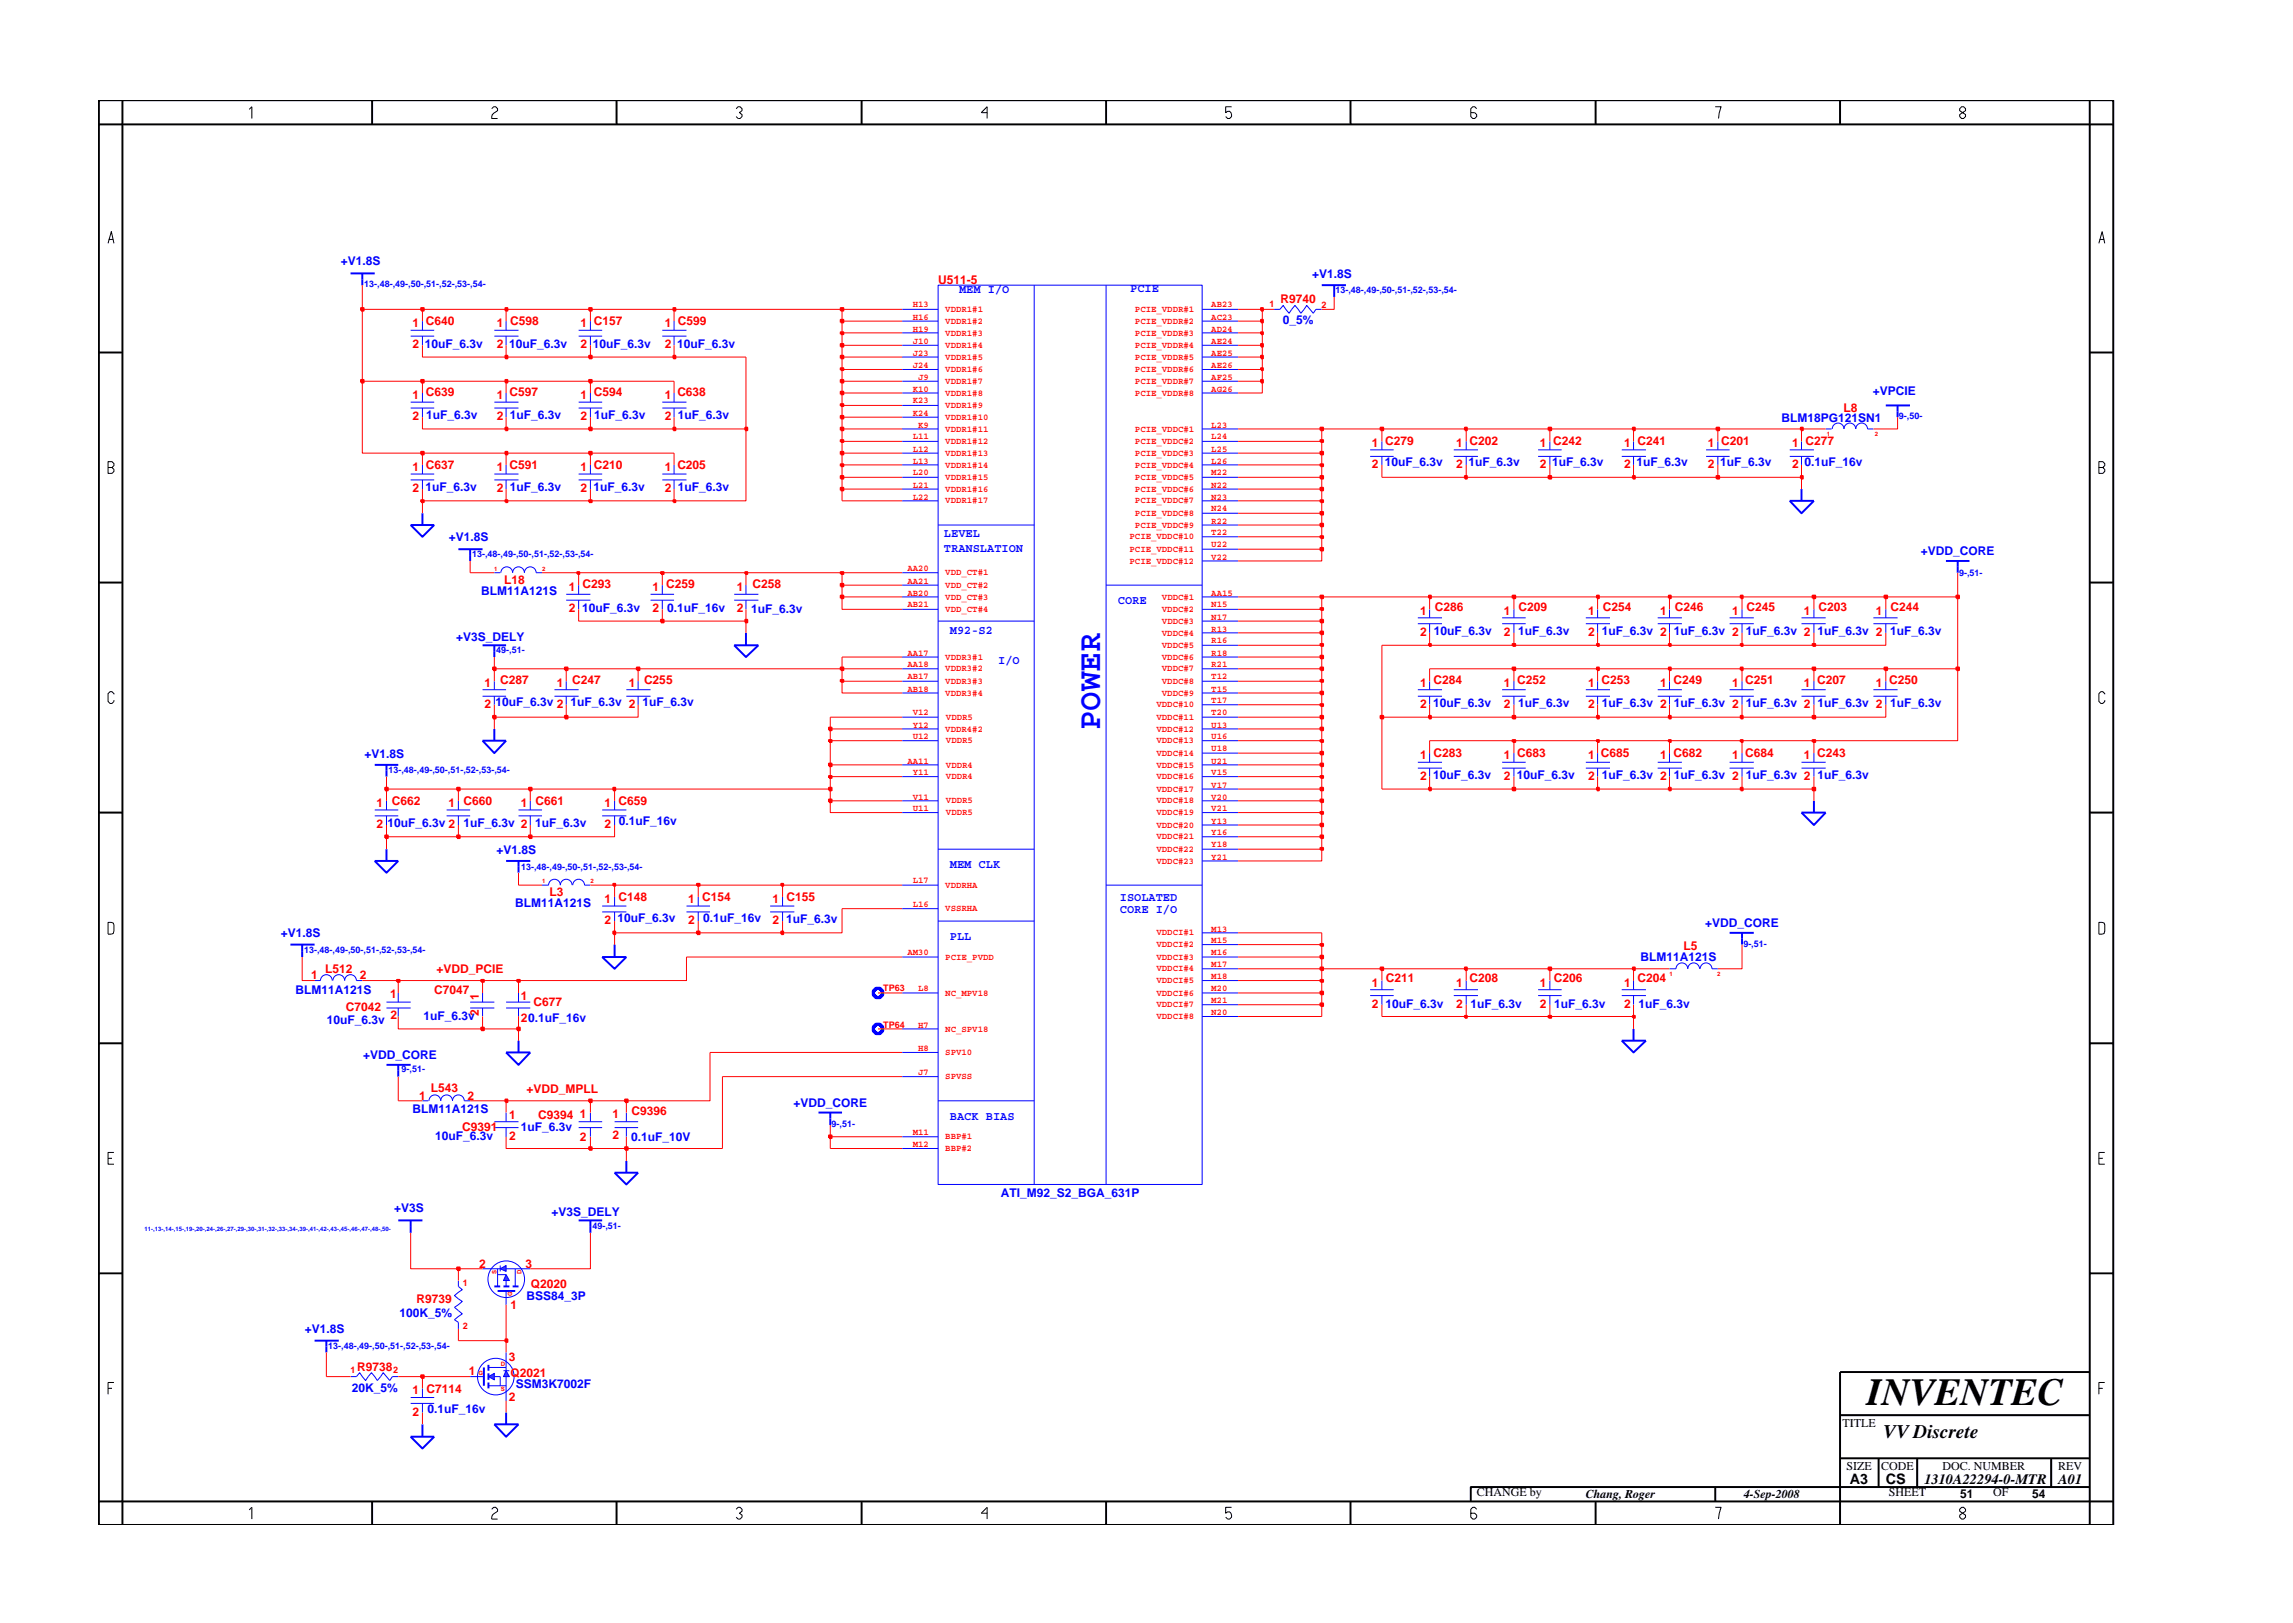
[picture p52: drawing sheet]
<svg xmlns="http://www.w3.org/2000/svg" width="297mm" height="210mm" viewBox="0 0 297 210" stroke-linecap="round" stroke-linejoin="round" font-family="sans-serif">
<defs><g id="words">
<text font-size="5" x="241.8" y="182">INVENTEC</text>
<text font-size="4.2" fill="#00f" x="142.5" y="94.6" transform="rotate(-90 142.5 94.6)">POWER</text>
<text font-size="2.5" x="244" y="186.3">VV Discrete</text>
<g font-size="1.9">
<text x="239.6" y="192.2">A3</text>
<text x="244.3" y="192.3">CS</text>
<text x="249.3" y="192.2">1310A22294-0-MTR</text>
<text x="266.6" y="192.2">A01</text>
</g>
<g font-size="1.6" fill="#00f">
<text x="44.2" y="34.4">+V1.8S</text>
<text x="124.2" y="38">MEM I/O</text>
<text x="146.4" y="37.9">PCIE</text>
<text x="170" y="36">+V1.8S</text>
<text x="55" y="45">10uF_6.3v</text>
<text x="66" y="45">10uF_6.3v</text>
<text x="76.8" y="45">10uF_6.3v</text>
<text x="87.7" y="45">10uF_6.3v</text>
<text x="166.2" y="42">0_5%</text>
<text x="242.6" y="51.2">+VPCIE</text>
<text x="55.2" y="54.3">1uF_6.3v</text>
<text x="66" y="54.3">1uF_6.3v</text>
<text x="77" y="54.3">1uF_6.3v</text>
<text x="87.8" y="54.3">1uF_6.3v</text>
<text x="230.8" y="54.7">BLM18PG121SN1</text>
<text x="55.1" y="63.6">1uF_6.3v</text>
<text x="66" y="63.6">1uF_6.3v</text>
<text x="76.9" y="63.6">1uF_6.3v</text>
<text x="87.8" y="63.6">1uF_6.3v</text>
<text x="179.4" y="60.4">10uF_6.3v</text>
<text x="190.3" y="60.4">1uF_6.3v</text>
<text x="201.1" y="60.4">1uF_6.3v</text>
<text x="212" y="60.4">1uF_6.3v</text>
<text x="222.8" y="60.4">1uF_6.3v</text>
<text x="233.8" y="60.4">0.1uF_16v</text>
<text x="58.1" y="70.1">+V1.8S</text>
<text x="122.3" y="69.5">LEVEL</text>
<text x="122.3" y="71.5">TRANSLATION</text>
<text x="248.8" y="71.9">+VDD_CORE</text>
<text x="62.3" y="77.1">BLM11A121S</text>
<text x="59.1" y="83">+V3S_DELY</text>
<text x="75.4" y="79.3">10uF_6.3v</text>
<text x="86.4" y="79.3">0.1uF_16v</text>
<text x="97.3" y="79.4">1uF_6.3v</text>
<text x="123" y="82.1">M92-S2</text>
<text x="144.8" y="78.2">CORE</text>
<text x="185.8" y="82.2">10uF_6.3v</text>
<text x="196.7" y="82.2">1uF_6.3v</text>
<text x="207.5" y="82.2">1uF_6.3v 2</text>
<text x="216.8" y="82.2">1uF_6.3v 2</text>
<text x="226.1" y="82.2">1uF_6.3v 2</text>
<text x="235.5" y="82.2">1uF_6.3v 2</text>
<text x="244.9" y="82.2">1uF_6.3v</text>
<text x="129.3" y="86">I/O</text>
<text x="64.2" y="91.4">10uF_6.3v 2</text>
<text x="73.9" y="91.4">1uF_6.3v 2</text>
<text x="83.2" y="91.4">1uF_6.3v</text>
<text x="185.7" y="91.6">10uF_6.3v</text>
<text x="196.7" y="91.5">1uF_6.3v</text>
<text x="207.5" y="91.5">1uF_6.3v 2</text>
<text x="216.8" y="91.5">1uF_6.3v 2</text>
<text x="226.1" y="91.5">1uF_6.3v 2</text>
<text x="235.5" y="91.5">1uF_6.3v 2</text>
<text x="244.9" y="91.5">1uF_6.3v</text>
<text x="47.2" y="98.1">+V1.8S</text>
<text x="185.7" y="100.9">10uF_6.3v</text>
<text x="196.5" y="100.9">10uF_6.3v</text>
<text x="207.5" y="100.9">1uF_6.3v 2</text>
<text x="216.8" y="100.9">1uF_6.3v 2</text>
<text x="226.2" y="100.9">1uF_6.3v 2</text>
<text x="235.5" y="100.9">1uF_6.3v</text>
<text x="50.2" y="107.1">10uF_6.3v 2</text>
<text x="60" y="107.1">1uF_6.3v 2</text>
<text x="69.3" y="107.1">1uF_6.3v</text>
<text x="80.2" y="106.9">0.1uF_16v</text>
<text x="64.3" y="110.6">+V1.8S</text>
<text x="123" y="112.4">MEM CLK</text>
<text x="66.7" y="117.5">BLM11A121S</text>
<text x="80" y="119.4">10uF_6.3v</text>
<text x="91.1" y="119.4">0.1uF_16v</text>
<text x="101.9" y="119.6">1uF_6.3v</text>
<text x="145.1" y="116.7">ISOLATED</text>
<text x="145.1" y="118.3">CORE I/O</text>
<text x="36.4" y="121.4">+V1.8S</text>
<text x="123" y="121.8">PLL</text>
<text x="212.5" y="124.5">BLM11A121S</text>
<text x="220.9" y="120.1">+VDD_CORE</text>
<text x="38.3" y="128.7">BLM11A121S</text>
<text x="179.5" y="130.6">10uF_6.3v</text>
<text x="190.5" y="130.6">1uF_6.3v</text>
<text x="201.3" y="130.6">1uF_6.3v</text>
<text x="212.3" y="130.6">1uF_6.3v</text>
<text x="42.3" y="132.7">10uF_6.3v</text>
<text x="47" y="137.2">+VDD_CORE</text>
<text x="54.9" y="132.1">1uF_6.3v</text>
<text x="102.8" y="143.4">+VDD_CORE</text>
<text x="53.4" y="144.1">BLM11A121S</text>
<text x="56.4" y="147.7">10uF_6.3v</text>
<text x="67.5" y="146.6">1uF_6.3v</text>
<text x="81.8" y="147.8">0.1uF_10V</text>
<text x="123" y="145">BACK BIAS</text>
<text x="129.7" y="155.1">ATI_M92_S2_BGA_631P</text>
<text x="51" y="157">+V3S</text>
<text x="71.4" y="157.6">+V3S_DELY</text>
<text x="39.5" y="172.7">+V1.8S</text>
<text x="51.8" y="170.6">100K_5%</text>
<text x="68.2" y="168.4">BSS84_3P</text>
<text x="66.8" y="179.8">SSM3K7002F</text>
<text x="45.6" y="180.3">20K_5%</text>
<text x="55.4" y="183.1">0.1uF_16v</text>
</g>
<g font-size="1.6" fill="#f00">
<text x="121.5" y="36.8">U511-5</text>
<text x="165.9" y="39.3">R9740</text>
<text x="53.4" y="42.4">1 C640</text>
<text x="53.4" y="45.1">2</text>
<text x="64.4" y="42.4">1 C598</text>
<text x="64.4" y="45.1">2</text>
<text x="75.2" y="42.4">1 C157</text>
<text x="75.2" y="45.1">2</text>
<text x="86.1" y="42.4">1 C599</text>
<text x="86.1" y="45.1">2</text>
<text x="53.4" y="51.7">1 C639</text>
<text x="64.4" y="51.7">1 C597</text>
<text x="75.2" y="51.7">1 C594</text>
<text x="86.1" y="51.7">1 C638</text>
<text x="238.8" y="53.4">L8</text>
<text x="53.4" y="54.4">2</text>
<text x="64.4" y="54.4">2</text>
<text x="75.2" y="54.4">2</text>
<text x="86.1" y="54.4">2</text>
<text x="177.7" y="57.9">1 C279</text>
<text x="188.6" y="57.9">1 C202</text>
<text x="199.5" y="57.9">1 C242</text>
<text x="210.4" y="57.9">1 C241</text>
<text x="221.2" y="57.9">1 C201</text>
<text x="232.2" y="57.9">1 C277</text>
<text x="53.4" y="61.1">1 C637</text>
<text x="53.4" y="63.8">2</text>
<text x="64.4" y="61.1">1 C591</text>
<text x="64.4" y="63.8">2</text>
<text x="75.2" y="61.1">1 C210</text>
<text x="75.2" y="63.8">2</text>
<text x="86.1" y="61.1">1 C205</text>
<text x="86.1" y="63.8">2</text>
<text x="177.7" y="60.6">2</text>
<text x="188.6" y="60.6">2</text>
<text x="199.5" y="60.6">2</text>
<text x="210.4" y="60.6">2</text>
<text x="221.2" y="60.6">2</text>
<text x="232.2" y="60.6">2</text>
<text x="65.3" y="75.7">L18</text>
<text x="73.7" y="76.6">1 C293</text>
<text x="84.5" y="76.6">1 C259</text>
<text x="95.4" y="76.6">1</text>
<text x="97.5" y="76.2">C258</text>
<text x="73.7" y="79.3">2</text>
<text x="84.5" y="79.3">2</text>
<text x="95.4" y="79.3">2</text>
<text x="184" y="82.4">2</text>
<text x="184" y="79.7">1</text>
<text x="185.9" y="79.2">C286</text>
<text x="194.8" y="79.7">1</text>
<text x="194.8" y="82.4">2</text>
<text x="196.7" y="79.2">C209</text>
<text x="205.8" y="79.7">1</text>
<text x="205.8" y="82.4">2</text>
<text x="207.6" y="79.2">C254</text>
<text x="215.1" y="79.7">1</text>
<text x="216.9" y="79.2">C246</text>
<text x="224.4" y="79.7">1</text>
<text x="226.3" y="79.2">C245</text>
<text x="233.7" y="79.7">1</text>
<text x="235.6" y="79.2">C203</text>
<text x="243" y="79.7">1</text>
<text x="244.9" y="79.2">C244</text>
<text x="62.7" y="89">1</text>
<text x="64.8" y="88.7">C287</text>
<text x="72.1" y="89">1</text>
<text x="74.1" y="88.7">C247</text>
<text x="81.5" y="89">1</text>
<text x="83.4" y="88.7">C255</text>
<text x="184" y="89">1</text>
<text x="185.7" y="88.6">C284</text>
<text x="194.8" y="89">1</text>
<text x="196.5" y="88.6">C252</text>
<text x="205.8" y="89">1</text>
<text x="207.5" y="88.6">C253</text>
<text x="215.1" y="89">1</text>
<text x="216.8" y="88.6">C249</text>
<text x="224.4" y="89">1</text>
<text x="226.1" y="88.6">C251</text>
<text x="233.7" y="89">1</text>
<text x="235.4" y="88.6">C207</text>
<text x="243" y="89">1</text>
<text x="244.7" y="88.6">C250</text>
<text x="62.7" y="91.7">2</text>
<text x="184" y="91.7">2</text>
<text x="194.8" y="91.7">2</text>
<text x="205.8" y="91.7">2</text>
<text x="184" y="98.3">1 C283</text>
<text x="184" y="101">2</text>
<text x="194.8" y="98.3">1 C683</text>
<text x="194.8" y="101">2</text>
<text x="205.8" y="98.3">1 C685</text>
<text x="205.8" y="101">2</text>
<text x="215.1" y="98.3">1 C682</text>
<text x="224.4" y="98.3">1 C684</text>
<text x="233.7" y="98.3">1 C243</text>
<text x="48.8" y="104.5">1</text>
<text x="48.8" y="107.3">2</text>
<text x="50.7" y="104.2">C662</text>
<text x="58.1" y="104.5">1</text>
<text x="60.1" y="104.2">C660</text>
<text x="67.5" y="104.5">1 C661</text>
<text x="78.3" y="104.5">1 C659</text>
<text x="78.3" y="107.3">2</text>
<text x="71.2" y="116.1">L3</text>
<text x="78.3" y="117">1 C148</text>
<text x="78.3" y="119.6">2</text>
<text x="89.2" y="117">1 C154</text>
<text x="89.2" y="119.6">2</text>
<text x="100.1" y="119.6">2</text>
<text x="100.1" y="117">1 C155</text>
<text x="218.1" y="123">L5</text>
<text x="40.3" y="126.9">1</text>
<text x="42.1" y="126.1">L512</text>
<text x="44.8" y="130.9">C7042</text>
<text x="46.6" y="126.9">2</text>
<text x="50.6" y="129.3">1</text>
<text x="56.2" y="128.7">C7047</text>
<text x="56.6" y="126.1">+VDD_PCIE</text>
<text x="62" y="131.7" transform="rotate(-90 62 131.7)">2</text>
<text x="62" y="129.5" transform="rotate(-90 62 129.5)">1</text>
<text x="67.5" y="129.6">1</text>
<text x="69.1" y="130.3">C677</text>
<text x="177.7" y="130.6">2</text>
<text x="177.7" y="127.9">1</text>
<text x="179.5" y="127.3">C211</text>
<text x="188.6" y="127.9">1</text>
<text x="188.6" y="130.6">2</text>
<text x="190.4" y="127.3">C208</text>
<text x="199.5" y="127.9">1</text>
<text x="199.5" y="130.6">2</text>
<text x="201.3" y="127.3">C206</text>
<text x="210.4" y="127.9">1</text>
<text x="210.4" y="130.6">2</text>
<text x="212.1" y="127.3">C204</text>
<text x="50.6" y="132">2</text>
<text x="67.5" y="132.3">20.1uF_16v</text>
<text x="54.3" y="142.4">1</text>
<text x="55.8" y="141.5">L543</text>
<text x="60.6" y="142.4">2</text>
<text x="68.2" y="141.6">+VDD_MPLL</text>
<text x="59.9" y="146.5">C9391</text>
<text x="66" y="145">1</text>
<text x="66" y="147.7">2</text>
<text x="69.7" y="145">C9394</text>
<text x="75.1" y="144.8">1</text>
<text x="75.1" y="147.8">2</text>
<text x="79.3" y="147.6">2</text>
<text x="79.4" y="144.9">1</text>
<text x="81.8" y="144.4">C9396</text>
<text x="62.1" y="164.3">2</text>
<text x="68.1" y="164.3">3</text>
<text x="68.8" y="166.9">Q2020</text>
<text x="54" y="168.8">R9739</text>
<text x="66.1" y="169.5">1</text>
<text x="46.3" y="177.6">R9738</text>
<text x="60.7" y="178.2">1</text>
<text x="65.9" y="176.3">3</text>
<text x="66.1" y="178.3">Q2021</text>
<text x="53.4" y="180.6">1 C7114</text>
<text x="53.4" y="183.4">2</text>
<text x="65.9" y="181.6">2</text>
</g>
<g font-size="1.6">
<text x="238.7" y="184.8">TITLE</text>
<text x="239.2" y="190.4">SIZE</text>
<text x="243.7" y="190.4">CODE</text>
<text x="251.6" y="190.4">DOC. NUMBER</text>
<text x="266.6" y="190.4">REV</text>
<text x="191.3" y="193.9">CHANGE by</text>
<text x="205.4" y="194.1">Chang, Roger</text>
<text x="225.9" y="194.1">4-Sep-2008</text>
<text x="244.7" y="193.9">SHEET</text>
<text x="253.9" y="194.1">51</text>
<text x="258.2" y="193.9">OF</text>
<text x="263.3" y="194.1">54</text>
</g>
<g font-size="1.2" fill="#00f">
<text x="47.2" y="37.2">13-,48-,49-,50-,51-,52-,53-,54-</text>
<text x="173" y="38">13-,48-,49-,50-,51-,52-,53-,54-</text>
<text x="246" y="54.3">9-,50-</text>
<text x="61.2" y="72.2">13-,48-,49-,50-,51-,52-,53-,54-</text>
<text x="253.8" y="74.6">9-,51-</text>
<text x="64.3" y="84.6">49-,51-</text>
<text x="50.3" y="100.1">13-,48-,49-,50-,51-,52-,53-,54-</text>
<text x="67.5" y="112.7">13-,48-,49-,50-,51-,52-,53-,54-</text>
<text x="39.4" y="123.5">13-,48-,49-,50-,51-,52-,53-,54-</text>
<text x="225.8" y="122.7">9-,51-</text>
<text x="52" y="138.8">9-,51-</text>
<text x="107.7" y="146">9-,51-</text>
<text x="76.7" y="159.2">49-,51-</text>
<text x="42.5" y="174.7">13-,48-,49-,50-,51-,52-,53-,54-</text>
</g>
<g font-size="1.2" fill="#f00">
<text x="118.2" y="41.4">H16</text>
<text x="118.2" y="39.8">H13</text>
<text x="122.5" y="41.9">VDDR1#2</text>
<text x="122.5" y="40.4">VDDR1#1</text>
<text x="147" y="41.9">PCIE_VDDR#2</text>
<text x="147" y="40.4">PCIE_VDDR#1</text>
<text x="156.9" y="39.8">AB23</text>
<text x="156.9" y="41.4">AC23</text>
<text x="164.5" y="39.8">1</text>
<text x="171.2" y="39.9">2</text>
<text x="118.2" y="43">H19</text>
<text x="118.2" y="44.6">J10</text>
<text x="118.2" y="46.1">J23</text>
<text x="118.2" y="47.6">J24</text>
<text x="122.5" y="43.5">VDDR1#3</text>
<text x="122.5" y="45.1">VDDR1#4</text>
<text x="122.5" y="46.6">VDDR1#5</text>
<text x="147" y="43.5">PCIE_VDDR#3</text>
<text x="147" y="45.1">PCIE_VDDR#4</text>
<text x="147" y="46.6">PCIE_VDDR#5</text>
<text x="156.9" y="43">AD24</text>
<text x="156.9" y="44.6">AE24</text>
<text x="156.9" y="46.1">AE25</text>
<text x="156.9" y="47.6">AE26</text>
<text x="118.2" y="50.7">K10</text>
<text x="118.2" y="52.3">K23</text>
<text x="118.2" y="53.9">K24</text>
<text x="118.9" y="49.2">J9</text>
<text x="122.5" y="48.2">VDDR1#6</text>
<text x="122.5" y="49.7">VDDR1#7</text>
<text x="122.5" y="51.3">VDDR1#8</text>
<text x="122.5" y="52.9">VDDR1#9</text>
<text x="147" y="48.2">PCIE_VDDR#6</text>
<text x="147" y="49.7">PCIE_VDDR#7</text>
<text x="147" y="51.3">PCIE_VDDR#8</text>
<text x="156.9" y="49.2">AF25</text>
<text x="156.9" y="50.7">AG26</text>
<text x="118.2" y="56.9">L11</text>
<text x="118.2" y="58.5">L12</text>
<text x="118.9" y="55.4">K9</text>
<text x="122.5" y="54.4">VDDR1#10</text>
<text x="122.5" y="55.9">VDDR1#11</text>
<text x="122.5" y="57.5">VDDR1#12</text>
<text x="122.5" y="59">VDDR1#13</text>
<text x="147" y="57.5">PCIE_VDDC#2</text>
<text x="147" y="59">PCIE_VDDC#3</text>
<text x="147" y="55.9">PCIE_VDDC#1</text>
<text x="156.9" y="55.4">L23</text>
<text x="156.9" y="56.9">L24</text>
<text x="156.9" y="58.5">L25</text>
<text x="118.2" y="63.2">L21</text>
<text x="118.2" y="64.7">L22</text>
<text x="118.2" y="60.1">L13</text>
<text x="118.2" y="61.6">L20</text>
<text x="122.5" y="65.2">VDDR1#17</text>
<text x="122.5" y="60.6">VDDR1#14</text>
<text x="122.5" y="62.2">VDDR1#15</text>
<text x="122.5" y="63.7">VDDR1#16</text>
<text x="147" y="60.6">PCIE_VDDC#4</text>
<text x="147" y="62.2">PCIE_VDDC#5</text>
<text x="147" y="63.7">PCIE_VDDC#6</text>
<text x="147" y="65.2">PCIE_VDDC#7</text>
<text x="156.9" y="60.1">L26</text>
<text x="156.9" y="61.6">M22</text>
<text x="156.9" y="63.2">N22</text>
<text x="156.9" y="64.7">N23</text>
<text x="146.3" y="69.9">PCIE_VDDC#10</text>
<text x="146.3" y="71.5">PCIE_VDDC#11</text>
<text x="147" y="66.8">PCIE_VDDC#8</text>
<text x="147" y="68.4">PCIE_VDDC#9</text>
<text x="156.9" y="69.4">T22</text>
<text x="156.9" y="70.9">U22</text>
<text x="156.9" y="66.2">N24</text>
<text x="156.9" y="67.8">R22</text>
<text x="117.5" y="74">AA20</text>
<text x="117.5" y="75.6">AA21</text>
<text x="117.5" y="77.2">AB20</text>
<text x="122.5" y="74.5">VDD_CT#1</text>
<text x="122.5" y="76.1">VDD_CT#2</text>
<text x="122.5" y="77.7">VDD_CT#3</text>
<text x="146.3" y="73">PCIE_VDDC#12</text>
<text x="150.5" y="77.7">VDDC#1</text>
<text x="156.9" y="77.2">AA15</text>
<text x="156.9" y="72.5">V22</text>
<text x="117.5" y="78.7">AB21</text>
<text x="122.5" y="79.3">VDD_CT#4</text>
<text x="150.5" y="82.3">VDDC#4</text>
<text x="150.5" y="83.9">VDDC#5</text>
<text x="150.5" y="79.3">VDDC#2</text>
<text x="150.5" y="80.8">VDDC#3</text>
<text x="156.9" y="81.8">R13</text>
<text x="156.9" y="83.3">R16</text>
<text x="156.9" y="78.7">N15</text>
<text x="156.9" y="80.3">N17</text>
<text x="117.5" y="86.5">AA18</text>
<text x="117.5" y="88">AB17</text>
<text x="117.5" y="89.6">AB18</text>
<text x="117.5" y="84.9">AA17</text>
<text x="122.5" y="87">VDDR3#2</text>
<text x="122.5" y="88.6">VDDR3#3</text>
<text x="122.5" y="85.5">VDDR3#1</text>
<text x="150.5" y="85.5">VDDC#6</text>
<text x="150.5" y="87">VDDC#7</text>
<text x="150.5" y="88.6">VDDC#8</text>
<text x="156.9" y="84.9">R18</text>
<text x="156.9" y="86.5">R21</text>
<text x="156.9" y="88">T12</text>
<text x="156.9" y="89.6">T15</text>
<text x="118.2" y="94.3">Y12</text>
<text x="118.2" y="95.8">U12</text>
<text x="118.2" y="92.7">V12</text>
<text x="122.5" y="90.1">VDDR3#4</text>
<text x="122.5" y="94.8">VDDR4#2</text>
<text x="122.5" y="93.3">VDDR5</text>
<text x="149.8" y="91.6">VDDC#10</text>
<text x="149.8" y="93.3">VDDC#11</text>
<text x="149.8" y="94.8">VDDC#12</text>
<text x="150.5" y="90.1">VDDC#9</text>
<text x="156.9" y="91.1">T17</text>
<text x="156.9" y="92.7">T20</text>
<text x="156.9" y="94.3">U13</text>
<text x="156.9" y="95.8">U16</text>
<text x="117.5" y="98.9">AA11</text>
<text x="118.2" y="100.4">Y11</text>
<text x="122.5" y="101">VDDR4</text>
<text x="122.5" y="99.4">VDDR4</text>
<text x="122.5" y="96.3">VDDR5</text>
<text x="149.8" y="101">VDDC#16</text>
<text x="149.8" y="96.3">VDDC#13</text>
<text x="149.8" y="97.9">VDDC#14</text>
<text x="149.8" y="99.4">VDDC#15</text>
<text x="156.9" y="98.9">U21</text>
<text x="156.9" y="100.4">V15</text>
<text x="156.9" y="97.3">U18</text>
<text x="118.2" y="105.1">U11</text>
<text x="118.2" y="103.6">V11</text>
<text x="122.5" y="105.6">VDDR5</text>
<text x="122.5" y="104.1">VDDR5</text>
<text x="149.8" y="102.6">VDDC#17</text>
<text x="149.8" y="104.1">VDDC#18</text>
<text x="149.8" y="105.6">VDDC#19</text>
<text x="149.8" y="107.2">VDDC#20</text>
<text x="156.9" y="102.1">V17</text>
<text x="156.9" y="103.6">V20</text>
<text x="156.9" y="105.1">V21</text>
<text x="156.9" y="106.7">Y13</text>
<text x="149.8" y="108.7">VDDC#21</text>
<text x="149.8" y="110.4">VDDC#22</text>
<text x="149.8" y="111.9">VDDC#23</text>
<text x="156.9" y="108.2">Y16</text>
<text x="156.9" y="109.8">Y18</text>
<text x="156.9" y="111.4">Y21</text>
<text x="118.2" y="114.4">L17</text>
<text x="118.2" y="117.5">L16</text>
<text x="122.5" y="115">VDDRHA</text>
<text x="122.5" y="118.1">VSSRHA</text>
<text x="117.5" y="123.7">AM30</text>
<text x="122.5" y="124.3">PCIE_PVDD</text>
<text x="149.8" y="121.2">VDDCI#1</text>
<text x="149.8" y="122.7">VDDCI#2</text>
<text x="149.8" y="124.3">VDDCI#3</text>
<text x="149.8" y="125.8">VDDCI#4</text>
<text x="156.9" y="120.7">M13</text>
<text x="156.9" y="122.2">M15</text>
<text x="156.9" y="123.7">M16</text>
<text x="156.9" y="125.3">M17</text>
<text x="114.4" y="128.4">TP63</text>
<text x="118.9" y="128.4">L8</text>
<text x="122.5" y="129">NC_MPV18</text>
<text x="149.8" y="127.4">VDDCI#5</text>
<text x="149.8" y="129">VDDCI#6</text>
<text x="149.8" y="130.5">VDDCI#7</text>
<text x="156.9" y="126.9">M18</text>
<text x="156.9" y="128.4">M20</text>
<text x="156.9" y="130">M21</text>
<text x="156.9" y="131.5">N20</text>
<text x="114.4" y="133.1">TP64</text>
<text x="118.9" y="136.2">H8</text>
<text x="118.9" y="133.1">H7</text>
<text x="122.5" y="136.7">SPV10</text>
<text x="122.5" y="133.6">NC_SPV18</text>
<text x="149.8" y="132">VDDCI#8</text>
<text x="118.9" y="139.3">J7</text>
<text x="122.5" y="139.8">SPVSS</text>
<text x="118.2" y="147.1">M11</text>
<text x="118.2" y="148.6">M12</text>
<text x="122.5" y="147.6">BBP#1</text>
<text x="122.5" y="149.1">BBP#2</text>
<text x="60" y="166.6">1</text>
<text x="60" y="172.2">2</text>
<text x="45.4" y="177.9">1</text>
<text x="50.9" y="177.9">2</text>
</g>
<g font-size=".8" fill="#f00">
<text x="236.7" y="56.5">1</text>
<text x="242.9" y="56.5">2</text>
<text x="64" y="74">1</text>
<text x="70.2" y="74">2</text>
<text x="70.2" y="114.4">1</text>
<text x="76.5" y="114.4">2</text>
<text x="216.3" y="126.4">1</text>
<text x="222.4" y="126.4">2</text>
<text x="64.3" y="165" transform="rotate(-90 64.3 165)">S</text>
<text x="66.4" y="167.9" transform="rotate(-90 66.4 167.9)">G</text>
<text x="67.5" y="165" transform="rotate(-90 67.5 165)">D</text>
<text x="62" y="178.1">G</text>
<text x="64.9" y="176.9">D</text>
<text x="64.9" y="180.2">S</text>
</g>
<text font-size=".8" fill="#00f" x="18.7" y="159.5">11-,13-,14-,15-,19-,20-,24-,26-,27-,29-,30-,31-,32-,33-,34-,39-,41-,42-,43-,45-,46-,47-,48-,50-</text>
</g></defs>
<path d="M216.3 78.9v1.1M214.7 80h3.2M214.7 80.8h3.2M216.3 80.8v1.2M242.7 90.2h3.1M242.7 89.4h3.1M244.3 88.3v1.1M244.3 90.2v1.1M60.9 178.3h1.8" fill="none" stroke="#00f" stroke-width=".13"/>
<path d="M62.7 177.2v2.3" fill="none" stroke="#00f" stroke-width=".25"/>
<path d="M65.6 177.6l.4 .7h-.8z" fill="#3c3cc8"/>
<path d="M65.2 177.6h.8M65.6 177.6l.4 .7h-.8z" fill="none" stroke="#00f" stroke-width=".13"/>
<path d="M63.3 178.3l.7-.4v.9z" fill="#3c3cc8"/>
<g fill="none" stroke="#00f" stroke-width=".13">
<path d="M210.1 58.3h3.1M210.1 59.1h3.1M211.6 57.2v1.1M211.6 59.1v1.1M48.5 104.9h3.1M48.5 105.7h3.1M50.1 103.7v1.2M50.1 105.7v1.2M63.3 177.2h2.3M63.3 178.3l.7-.4v.9zM63.3 179.5h2.3M64 178.3h.8v1.2"/>
<path d="M65.6 167.2v1.8M65.6 175.2v2.4M65.6 178.3v3.2"/>
<circle cx="64.2" cy="178.3" r="2.37"/>
</g>
<path d="M252.1 72.7h3M253.6 72.7v1.5M65.6 111.5h3.1M67.2 111.5v1.6M233.4 105.3h3.1l-1.5 1.6zM235 103.7v1.6M65.6 136.3h3.1l-1.5 1.7zM67.2 134.8v1.5M63.3 176.8v.8M63.3 177.9v.9M63.3 179.1v.8M64.5 167.2h2.2" fill="none" stroke="#00f" stroke-width=".25"/>
<path d="M64.8 164.4l.8-.5v.8z" fill="#3c3cc8"/>
<path d="M64.8 164.4l.8-.5v.8zM64.8 163.9v.8" fill="none" stroke="#00f" stroke-width=".13"/>
<path d="M65.6 165.1l.4 .8h-.8z" fill="#3c3cc8"/>
<g fill="none" stroke="#00f" stroke-width=".13">
<path d="M121.5 36.9h34.2v116.5h-34.2zM134 36.9v116.5M143.3 36.9v116.5M53.2 52.1h3M53.2 52.9h3M53.2 42.8h3M53.2 43.5h3M54.7 41.6v1.2M54.7 43.5v1.2M54.7 50.9v1.2M54.7 52.9v1.1M64 52.1h3.2"/>
<path d="M64 52.9h3.2M64 42.8h3.2M64 43.5h3.2M65.6 41.6v1.2M65.6 43.5v1.2M65.6 50.9v1.2M65.6 52.9v1.1M75 52.1h3M75 52.9h3M75 42.8h3M75 43.5h3M76.5 41.6v1.2"/>
<path d="M76.5 43.5v1.2M76.5 50.9v1.2M76.5 52.9v1.1M85.8 52.1h3.1M85.8 52.9h3.1M85.8 42.8h3.1M85.8 43.5h3.1M87.3 41.6v1.2M87.3 43.5v1.2M87.3 50.9v1.2M87.3 52.9v1.1M116.9 57.2h4.6"/>
<path d="M116.9 41.6h4.6M116.9 44.7h4.6M116.9 47.9h4.6M116.9 50.9h4.6M116.9 54h4.6M116.9 55.6h4.6M116.9 40.1h4.6M116.9 58.7h4.6M116.9 43.1h4.6M116.9 46.3h4.6M116.9 49.4h4.6M116.9 52.5h4.6"/>
<path d="M155.7 55.6h4.7M155.7 40.1h4.7M155.7 57.2h4.7M155.7 43.1h4.7M155.7 46.3h4.7M155.7 49.4h4.7M155.7 58.7h4.7M155.7 41.6h4.7M155.7 44.7h4.7M155.7 47.9h4.7M155.7 50.9h4.7M165 40.1h.8l.4-.5 .8 1 .8-1 .7 1 .8-1 .8 1 .4-.5h.7"/>
<path d="M177.5 58.3h3M177.5 59.1h3M179 57.2v1.1M179 59.1v1.1M188.3 59.1h3.2M188.3 58.3h3.2M189.9 57.2v1.1M189.9 59.1v1.1M199.2 58.3h3.1M199.2 59.1h3.1M200.8 57.2v1.1M200.8 59.1v1.1"/>
<path d="M221 58.3h3.1M221 59.1h3.1M222.5 57.2v1.1M222.5 59.1v1.1M231.8 58.3h3.2M231.8 59.1h3.2M233.4 57.2v1.1M233.4 59.1v1.1M236.5 55.6h.8M237.3 55.6a.76 .76 0 0 1 .8-.8 .76 .76 0 0 1 .8 .8 .76 .76 0 0 1 .7-.8 .76 .76 0 0 1 .8 .8 .76 .76 0 0 1 .8-.8 .76 .76 0 0 1 .7 .8h.8M53.2 61.4h3M53.2 62.2h3"/>
<path d="M54.7 60.2v1.2M54.7 62.2v1.2M64 61.4h3.2M64 62.2h3.2M64 74.2h.8M64.9 74.2a.76 .76 0 0 1 .7-.8 .76 .76 0 0 1 .8 .8 .76 .76 0 0 1 .8-.8 .76 .76 0 0 1 .7 .8 .76 .76 0 0 1 .8-.8 .76 .76 0 0 1 .8 .8h.7M65.6 60.2v1.2M65.6 62.2v1.2M73.3 77.8h3.2M73.3 77h3.2M75 61.4h3M75 62.2h3"/>
<path d="M75 75.8v1.2M75 77.8v1.1M76.5 60.2v1.2M76.5 62.2v1.2M84.3 77h3M84.3 77.8h3M85.8 75.8v1.2M85.8 77.8v1.1M85.8 61.4h3.1M85.8 62.2h3.1M87.3 60.2v1.2M87.3 62.2v1.2"/>
<path d="M95.1 77h3.1M95.1 77.8h3.1M96.6 75.8v1.2M96.6 77.8v1.1M116.9 74.2h4.6M116.9 60.2h4.6M116.9 63.4h4.6M116.9 77.3h4.6M116.9 61.8h4.6M116.9 64.9h4.6M116.9 75.8h4.6M116.9 78.9h4.6"/>
<path d="M121.5 68h12.5M143.3 75.8h12.4M155.7 71.1h4.7M155.7 60.2h4.7M155.7 63.4h4.7M155.7 66.5h4.7M155.7 77.3h4.7M155.7 69.5h4.7M155.7 72.7h4.7M155.7 61.8h4.7M155.7 64.9h4.7M155.7 68h4.7"/>
<path d="M155.7 78.9h4.7M185.2 78.9v1.1M196.1 78.9v1.1M207 78.9v1.1M225.7 78.9v1.1M235 78.9v1.1M244.3 78.9v1.1M62.5 89.4h3.1M62.5 90.2h3.1M64 88.3v1.1M64 90.2v1.1M71.8 89.4h3.2"/>
<path d="M71.8 90.2h3.2M73.3 88.3v1.1M73.3 90.2v1.1M81.1 89.4h3.2M81.1 90.2h3.2M82.7 88.3v1.1M82.7 90.2v1.1M116.9 85.1h4.6M116.9 88.3h4.6M116.9 92.9h4.6M116.9 86.6h4.6M116.9 89.8h4.6"/>
<path d="M116.9 94.4h4.6M116.9 96h4.6M116.9 99.1h4.6M121.5 80.5h12.5M155.7 86.6h4.7M155.7 89.8h4.7M155.7 92.9h4.7M155.7 96h4.7M155.7 99.1h4.7M155.7 80.5h4.7M155.7 83.6h4.7M155.7 85.1h4.7"/>
<path d="M155.7 88.3h4.7M155.7 94.4h4.7M155.7 91.3h4.7M155.7 97.6h4.7M155.7 82h4.7M183.7 89.4h3.1M183.7 90.2h3.1M183.7 80h3.1M183.7 80.8h3.1M183.7 98.7h3.1M183.7 99.5h3.1M185.2 80.8v1.2"/>
<path d="M185.2 88.3v1.1M185.2 90.2v1.1M185.2 97.6v1.1M185.2 99.5v1.1M194.6 89.4h3M194.6 90.2h3M194.6 80h3M194.6 80.8h3M194.6 98.7h3M194.6 99.5h3M196.1 80.8v1.2M196.1 88.3v1.1"/>
<path d="M196.1 90.2v1.1M196.1 97.6v1.1M196.1 99.5v1.1M205.4 98.7h3.2M205.4 99.5h3.2M205.4 89.4h3.2M205.4 90.2h3.2M205.4 80h3.2M205.4 80.8h3.2M207 80.8v1.2M207 88.3v1.1M207 90.2v1.1"/>
<path d="M207 97.6v1.1M207 99.5v1.1M214.7 89.4h3.2M214.7 90.2h3.2M214.7 98.7h3.2M214.7 99.5h3.2M216.3 88.3v1.1M216.3 90.2v1.1M216.3 97.6v1.1M216.3 99.5v1.1M224.1 90.2h3.1M224.1 80.8h3.1"/>
<path d="M224.1 89.4h3.1M224.1 80h3.1M224.1 99.5h3.1M224.1 98.7h3.1M225.7 80.8v1.2M225.7 88.3v1.1M225.7 90.2v1.1M225.7 97.6v1.1M225.7 99.5v1.1M233.4 90.2h3.1M233.4 80.8h3.1M233.4 89.4h3.1"/>
<path d="M233.4 80h3.1M233.4 99.5h3.1M233.4 98.7h3.1M235 80.8v1.2M235 88.3v1.1M235 90.2v1.1M235 97.6v1.1M235 99.5v1.1M242.7 80.8h3.1M242.7 80h3.1M244.3 80.8v1.2M57.9 104.9h3"/>
<path d="M57.9 105.7h3M59.4 103.7v1.2M59.4 105.7v1.2M67.2 104.9h3M67.2 105.7h3M68.7 103.7v1.2M68.7 105.7v1.2M70.2 114.7h.9a.76 .76 0 0 1 .7-.8 .76 .76 0 0 1 .8 .8 .76 .76 0 0 1 .7-.8 .76 .76 0 0 1 .8 .8M74.2 114.7a.76 .76 0 0 1 .8-.8 .76 .76 0 0 1 .7 .8h.8M78 118.1h3.1M78 105.7h3.1M78 117.4h3.1"/>
<path d="M78 104.9h3.1M79.6 103.7v1.2M79.6 105.7v1.2M79.6 116.2v1.2M79.6 118.1v1.2M88.9 117.4h3.1M88.9 118.1h3.1M90.5 116.2v1.2M90.5 118.1v1.2M99.8 118.1h3.1M99.8 117.4h3.1M101.4 116.2v1.2"/>
<path d="M101.4 118.1v1.2M116.9 114.7h4.6M116.9 100.6h4.6M116.9 105.3h4.6M116.9 117.7h4.6M116.9 103.7h4.6M121.5 110h12.5M121.5 119.3h12.5M143.3 114.7h12.4M155.7 102.2h4.7M155.7 105.3h4.7M155.7 106.9h4.7"/>
<path d="M155.7 110h4.7M155.7 100.6h4.7M155.7 103.7h4.7M155.7 108.4h4.7M155.7 111.5h4.7M40.8 127h.7a.76 .76 0 0 1 .8-.7 .76 .76 0 0 1 .7 .7M43.1 127a.76 .76 0 0 1 .8-.7 .76 .76 0 0 1 .7 .7 .76 .76 0 0 1 .8-.7 .76 .76 0 0 1 .8 .7h.7M50.1 129.8h3.1M50.1 130.6h3.1M51.6 128.6v1.2M51.6 130.6v1.1M60.9 130.6h3.1"/>
<path d="M60.9 129.8h3.1M62.5 128.6v1.2M62.5 130.6v1.1M65.6 130.6h3.1M65.6 129.8h3.1M67.2 128.6v1.2M67.2 130.6v1.1M116.9 124h4.6M116.9 133.3h4.6M116.9 139.5h4.6M116.9 128.6h4.6M116.9 136.3h4.6"/>
<path d="M155.7 127h4.7M155.7 128.6h4.7M155.7 122.4h4.7M155.7 125.5h4.7M155.7 124h4.7M155.7 120.8h4.7M155.7 130.2h4.7M155.7 131.7h4.7M177.5 128.2h3M177.5 129h3M179 127v1.2M179 129v1.2"/>
<path d="M188.3 129h3.2M188.3 128.2h3.2M189.9 127v1.2M189.9 129v1.2M199.2 128.2h3.1M199.2 129h3.1M200.8 127v1.2M200.8 129v1.2M210.1 128.2h3.1M210.1 129h3.1M211.6 127v1.2M211.6 129v1.2"/>
<path d="M216.3 125.5h.8a.76 .76 0 0 1 .8-.8 .76 .76 0 0 1 .7 .8 .76 .76 0 0 1 .8-.8 .76 .76 0 0 1 .8 .8M220.2 125.5a.76 .76 0 0 1 .8-.8 .76 .76 0 0 1 .8 .8h.7M54.7 142.6h.8M55.6 142.6a.76 .76 0 0 1 .7-.8 .76 .76 0 0 1 .8 .8 .76 .76 0 0 1 .8-.8 .76 .76 0 0 1 .7 .8 .76 .76 0 0 1 .8-.8 .76 .76 0 0 1 .7 .8h.8M64 145.3h3.2M64 146.1h3.2M65.6 144.1v1.2M65.6 146.1v1.2M75 145.3h3M75 146.1h3M76.5 144.1v1.2M76.5 146.1v1.2"/>
<path d="M79.6 145.3h3.1M79.6 146.1h3.1M81.1 144.1v1.2M81.1 146.1v1.2M116.9 148.8h4.6M116.9 147.3h4.6M121.5 142.6h12.5M45.4 178.3h.8l.4-.5 .8 1 .7-1 .8 1 .7-1 .9 1 .3-.5h.8M54.7 179.9v1.1M59.4 165.9v.8l.5 .4-1 .7 1 .8-1 .8 1 .8-1 .8 .5 .3v.9M62.5 164.4h2.3M64.5 165.1h1.1"/>
<path d="M64.5 164.4v2.3M65.6 165.1l.4 .8h-.8zM65.6 164.4h3.1M65.6 165.9v.8M66.7 164.4v2.3M53.2 181h3M53.2 181.8h3M54.7 181.8v1.2"/>
<circle cx="65.6" cy="165.7" r="2.37"/>
</g>
<g fill="none" stroke="#00f" stroke-width=".25">
<path d="M45.4 35.4h3.1M46.9 35.4v1.5M171.2 36.9h3.2M172.8 36.9v1.6M244.3 52.5h3.1M245.8 52.5v1.5M53.2 68h3l-1.5 1.5zM54.7 66.5v1.5M59.4 71.1h3.1M60.9 71.1v1.6M231.8 64.9h3.2l-1.6 1.6zM233.4 63.4v1.5"/>
<path d="M48.5 99.1h3.1M50.1 99.1v1.5M62.5 96h3.1l-1.6 1.6zM62.5 83.6h3.1M64 83.6v1.5M64 94.4v1.6M95.1 83.6h3.1l-1.6 1.5zM96.6 82v1.6M48.5 111.5h3.1l-1.5 1.6zM50.1 110v1.5M37.6 122.4h3.2M39.1 122.4v1.6"/>
<path d="M50.1 138h3.1M51.6 138v1.5M78 124h3.1l-1.5 1.5zM79.6 122.4v1.6M210.1 134.8h3.1l-1.6 1.5zM211.6 133.3v1.5M224.1 120.8h3.1M225.7 120.8v1.6M51.6 158.1h3.1M53.2 158.1v1.6M75 158.1h3M76.5 158.1v1.6"/>
<path d="M79.6 151.9h3.1l-1.6 1.5zM81.1 150.4v1.5M106 144.1h3.1M107.6 144.1v1.6M40.8 173.7h3.1M42.3 173.7v1.5M64 166.7h.8M65.2 166.7h.8M66.4 166.7h.8M53.2 186.1h3l-1.5 1.5zM54.7 184.5v1.6M64 184.5h3.2l-1.6 1.6z"/>
<path d="M65.6 183v1.5"/>
</g>
<path d="M113.3 128.2l.2-.2h.5l.3 .4v.5l-.3 .3h-.5l-.4-.3v-.5zM113.3 132.9l.2-.2h.5l.3 .3v.5l-.3 .4h-.5l-.4-.4v-.5z" fill="none" stroke="#00f" stroke-width=".42"/>
<path d="M42.3 175.2v3.1h3.1M51.6 178.3h3.1v1.6M54.7 183v1.5M65.6 181.5v1.5" fill="none" stroke="#f00" stroke-width=".13"/>
<path d="M54.6 178.2h.3v.3h-.3z" fill="#8e2323"/>
<path d="M54.6 178.2h.3v.3h-.3z" fill="none" stroke="#f00" stroke-width=".25"/>
<path d="M54.7 178.3h6.2M59.4 172.2v1.5h6.2v1.5" fill="none" stroke="#f00" stroke-width=".13"/>
<path d="M65.5 173.5h.2v.3h-.2z" fill="#8e2323"/>
<path d="M65.5 173.5h.2v.3h-.2z" fill="none" stroke="#f00" stroke-width=".25"/>
<path d="M53.2 159.7v4.7h6.2v1.5M65.6 169v4.7" fill="none" stroke="#f00" stroke-width=".13"/>
<path d="M59.2 164.2h.3v.3h-.3z" fill="#8e2323"/>
<path d="M59.2 164.2h.3v.3h-.3z" fill="none" stroke="#f00" stroke-width=".25"/>
<path d="M65.6 147.3v1.5h10.9M76.5 159.7v4.7h-7.8M81.1 148.8v1.6M59.4 164.4h3.1" fill="none" stroke="#f00" stroke-width=".13"/>
<path d="M76.3 148.6h.4v.4h-.4z" fill="#8e2323"/>
<path d="M76.3 148.6h.4v.4h-.4z" fill="none" stroke="#f00" stroke-width=".25"/>
<path d="M76.5 147.3v1.5h4.6" fill="none" stroke="#f00" stroke-width=".13"/>
<path d="M81 148.6h.3v.4h-.3z" fill="#8e2323"/>
<path d="M81 148.6h.3v.4h-.3z" fill="none" stroke="#f00" stroke-width=".25"/>
<path d="M93.6 139.5v9.3h-12.5v-1.5M107.6 147.3v1.5h9.3" fill="none" stroke="#f00" stroke-width=".13"/>
<path d="M107.4 147.1h.3v.3h-.3z" fill="#8e2323"/>
<path d="M107.4 147.1h.3v.3h-.3z" fill="none" stroke="#f00" stroke-width=".25"/>
<path d="M51.6 139.5v3.1h3.1M60.9 142.6h4.7v1.5M76.5 142.6v1.5M81.1 142.6v1.5M107.6 145.7v1.6h9.3" fill="none" stroke="#f00" stroke-width=".13"/>
<path d="M65.5 142.4h.2v.4h-.2z" fill="#8e2323"/>
<path d="M65.5 142.4h.2v.4h-.2z" fill="none" stroke="#f00" stroke-width=".25"/>
<path d="M65.6 142.6h10.9" fill="none" stroke="#f00" stroke-width=".13"/>
<path d="M76.3 142.4h.4v.4h-.4z" fill="#8e2323"/>
<path d="M76.3 142.4h.4v.4h-.4z" fill="none" stroke="#f00" stroke-width=".25"/>
<path d="M76.5 142.6h4.6" fill="none" stroke="#f00" stroke-width=".13"/>
<path d="M81 142.4h.3v.4h-.3z" fill="#8e2323"/>
<path d="M81 142.4h.3v.4h-.3z" fill="none" stroke="#f00" stroke-width=".25"/>
<path d="M51.6 131.7v1.6h10.9M67.2 133.3v1.5M93.6 139.5h23.3M116.9 136.3h-24.9v6.3h-10.9" fill="none" stroke="#f00" stroke-width=".13"/>
<path d="M62.3 133.1h.4v.4h-.4z" fill="#8e2323"/>
<path d="M62.3 133.1h.4v.4h-.4z" fill="none" stroke="#f00" stroke-width=".25"/>
<path d="M62.5 131.7v1.6h4.7" fill="none" stroke="#f00" stroke-width=".13"/>
<path d="M67 133.1h.3v.4h-.3z" fill="#8e2323"/>
<path d="M67 133.1h.3v.4h-.3z" fill="none" stroke="#f00" stroke-width=".25"/>
<path d="M67.2 131.7v1.6M113.7 133.3h3.2M171.2 130.2v1.5h-10.8M179 130.2v1.5h10.9M211.6 131.7v1.6" fill="none" stroke="#f00" stroke-width=".13"/>
<path d="M189.8 131.6h.2v.3h-.2z" fill="#8e2323"/>
<path d="M189.8 131.6h.2v.3h-.2z" fill="none" stroke="#f00" stroke-width=".25"/>
<path d="M189.9 130.2v1.5h10.9" fill="none" stroke="#f00" stroke-width=".13"/>
<path d="M200.6 131.6h.3v.3h-.3z" fill="#8e2323"/>
<path d="M200.6 131.6h.3v.3h-.3z" fill="none" stroke="#f00" stroke-width=".25"/>
<path d="M200.8 130.2v1.5h10.8" fill="none" stroke="#f00" stroke-width=".13"/>
<path d="M211.5 131.6h.3v.3h-.3z" fill="#8e2323"/>
<path d="M211.5 131.6h.3v.3h-.3z" fill="none" stroke="#f00" stroke-width=".25"/>
<path d="M160.4 130.2h10.8M211.6 130.2v1.5" fill="none" stroke="#f00" stroke-width=".13"/>
<path d="M171.1 130h.3v.3h-.3z" fill="#8e2323"/>
<path d="M171.1 130h.3v.3h-.3z" fill="none" stroke="#f00" stroke-width=".25"/>
<path d="M51.6 127v1.6M62.5 127v1.6M67.2 127v1.6M113.7 128.6h3.2M160.4 128.6h10.8v1.6" fill="none" stroke="#f00" stroke-width=".13"/>
<path d="M171.1 128.5h.3v.3h-.3z" fill="#8e2323"/>
<path d="M171.1 128.5h.3v.3h-.3z" fill="none" stroke="#f00" stroke-width=".25"/>
<path d="M39.1 124v3h1.7M46.9 127h4.7M171.2 127v1.6" fill="none" stroke="#f00" stroke-width=".13"/>
<path d="M51.4 126.9h.4v.3h-.4z" fill="#8e2323"/>
<path d="M51.4 126.9h.4v.3h-.4z" fill="none" stroke="#f00" stroke-width=".25"/>
<path d="M51.6 127h10.9" fill="none" stroke="#f00" stroke-width=".13"/>
<path d="M62.3 126.9h.4v.3h-.4z" fill="#8e2323"/>
<path d="M62.3 126.9h.4v.3h-.4z" fill="none" stroke="#f00" stroke-width=".25"/>
<path d="M62.5 127h4.7" fill="none" stroke="#f00" stroke-width=".13"/>
<path d="M67 126.9h.3v.3h-.3z" fill="#8e2323"/>
<path d="M67 126.9h.3v.3h-.3z" fill="none" stroke="#f00" stroke-width=".25"/>
<path d="M88.9 124v3h-21.7M160.4 127h10.8" fill="none" stroke="#f00" stroke-width=".13"/>
<path d="M171.1 126.9h.3v.3h-.3z" fill="#8e2323"/>
<path d="M171.1 126.9h.3v.3h-.3z" fill="none" stroke="#f00" stroke-width=".25"/>
<path d="M160.4 125.5h10.8v1.5M179 125.5v1.5M189.9 125.5v1.5M200.8 125.5v1.5M211.6 125.5v1.5" fill="none" stroke="#f00" stroke-width=".13"/>
<path d="M171.1 125.3h.3v.4h-.3z" fill="#8e2323"/>
<path d="M171.1 125.3h.3v.4h-.3z" fill="none" stroke="#f00" stroke-width=".25"/>
<path d="M171.2 124v1.5h7.8" fill="none" stroke="#f00" stroke-width=".13"/>
<path d="M178.8 125.3h.4v.4h-.4z" fill="#8e2323"/>
<path d="M178.8 125.3h.4v.4h-.4z" fill="none" stroke="#f00" stroke-width=".25"/>
<path d="M179 125.5h10.9" fill="none" stroke="#f00" stroke-width=".13"/>
<path d="M189.8 125.3h.2v.4h-.2z" fill="#8e2323"/>
<path d="M189.8 125.3h.2v.4h-.2z" fill="none" stroke="#f00" stroke-width=".25"/>
<path d="M189.9 125.5h10.9" fill="none" stroke="#f00" stroke-width=".13"/>
<path d="M200.6 125.3h.3v.4h-.3z" fill="#8e2323"/>
<path d="M200.6 125.3h.3v.4h-.3z" fill="none" stroke="#f00" stroke-width=".25"/>
<path d="M200.8 125.5h10.8" fill="none" stroke="#f00" stroke-width=".13"/>
<path d="M211.5 125.3h.3v.4h-.3z" fill="#8e2323"/>
<path d="M211.5 125.3h.3v.4h-.3z" fill="none" stroke="#f00" stroke-width=".25"/>
<path d="M88.9 124h28M160.4 124h10.8M211.6 125.5h4.7M225.7 122.4v3.1h-3.2" fill="none" stroke="#f00" stroke-width=".13"/>
<path d="M171.1 123.8h.3v.3h-.3z" fill="#8e2323"/>
<path d="M171.1 123.8h.3v.3h-.3z" fill="none" stroke="#f00" stroke-width=".25"/>
<path d="M79.6 120.8v1.6M160.4 122.4h10.8v1.6" fill="none" stroke="#f00" stroke-width=".13"/>
<path d="M171.1 122.3h.3v.2h-.3z" fill="#8e2323"/>
<path d="M171.1 122.3h.3v.2h-.3z" fill="none" stroke="#f00" stroke-width=".25"/>
<path d="M171.2 120.8v1.6" fill="none" stroke="#f00" stroke-width=".13"/>
<path d="M79.4 120.7h.3v.3h-.3z" fill="#8e2323"/>
<path d="M79.4 120.7h.3v.3h-.3z" fill="none" stroke="#f00" stroke-width=".25"/>
<path d="M79.6 119.3v1.5h10.9" fill="none" stroke="#f00" stroke-width=".13"/>
<path d="M90.3 120.7h.3v.3h-.3z" fill="#8e2323"/>
<path d="M90.3 120.7h.3v.3h-.3z" fill="none" stroke="#f00" stroke-width=".25"/>
<path d="M90.5 119.3v1.5h10.9" fill="none" stroke="#f00" stroke-width=".13"/>
<path d="M101.2 120.7h.3v.3h-.3z" fill="#8e2323"/>
<path d="M101.2 120.7h.3v.3h-.3z" fill="none" stroke="#f00" stroke-width=".25"/>
<path d="M67.2 113.1v1.6h3M76.5 114.7h3.1v1.5M90.5 114.7v1.5M101.4 114.7v1.5M116.9 117.7h-7.8v3.1h-7.7v-1.5M160.4 120.8h10.8" fill="none" stroke="#f00" stroke-width=".13"/>
<path d="M79.4 114.5h.3v.3h-.3z" fill="#8e2323"/>
<path d="M79.4 114.5h.3v.3h-.3z" fill="none" stroke="#f00" stroke-width=".25"/>
<path d="M79.6 114.7h10.9" fill="none" stroke="#f00" stroke-width=".13"/>
<path d="M90.3 114.5h.3v.3h-.3z" fill="#8e2323"/>
<path d="M90.3 114.5h.3v.3h-.3z" fill="none" stroke="#f00" stroke-width=".25"/>
<path d="M90.5 114.7h10.9" fill="none" stroke="#f00" stroke-width=".13"/>
<path d="M101.2 114.5h.3v.3h-.3z" fill="#8e2323"/>
<path d="M101.2 114.5h.3v.3h-.3z" fill="none" stroke="#f00" stroke-width=".25"/>
<path d="M50.1 108.4v1.6M101.4 114.7h15.5M160.4 110h10.8v1.5h-10.8" fill="none" stroke="#f00" stroke-width=".13"/>
<path d="M171.1 109.8h.3v.3h-.3z" fill="#8e2323"/>
<path d="M171.1 109.8h.3v.3h-.3z" fill="none" stroke="#f00" stroke-width=".25"/>
<path d="M171.2 108.4v1.6" fill="none" stroke="#f00" stroke-width=".13"/>
<path d="M49.9 108.2h.3v.4h-.3z" fill="#8e2323"/>
<path d="M49.9 108.2h.3v.4h-.3z" fill="none" stroke="#f00" stroke-width=".25"/>
<path d="M50.1 106.9v1.5h9.3" fill="none" stroke="#f00" stroke-width=".13"/>
<path d="M59.2 108.2h.3v.4h-.3z" fill="#8e2323"/>
<path d="M59.2 108.2h.3v.4h-.3z" fill="none" stroke="#f00" stroke-width=".25"/>
<path d="M59.4 106.9v1.5h9.3" fill="none" stroke="#f00" stroke-width=".13"/>
<path d="M68.5 108.2h.4v.4h-.4z" fill="#8e2323"/>
<path d="M68.5 108.2h.4v.4h-.4z" fill="none" stroke="#f00" stroke-width=".25"/>
<path d="M68.7 106.9v1.5h10.9v-1.5M160.4 108.4h10.8" fill="none" stroke="#f00" stroke-width=".13"/>
<path d="M171.1 108.2h.3v.4h-.3z" fill="#8e2323"/>
<path d="M171.1 108.2h.3v.4h-.3z" fill="none" stroke="#f00" stroke-width=".25"/>
<path d="M160.4 106.9h10.8v1.5" fill="none" stroke="#f00" stroke-width=".13"/>
<path d="M171.1 106.7h.3v.3h-.3z" fill="#8e2323"/>
<path d="M171.1 106.7h.3v.3h-.3z" fill="none" stroke="#f00" stroke-width=".25"/>
<path d="M107.6 103.7v1.6h9.3M160.4 105.3h10.8v1.6" fill="none" stroke="#f00" stroke-width=".13"/>
<path d="M171.1 105.2h.3v.2h-.3z" fill="#8e2323"/>
<path d="M171.1 105.2h.3v.2h-.3z" fill="none" stroke="#f00" stroke-width=".25"/>
<path d="M50.1 102.2v1.5M59.4 102.2v1.5M68.7 102.2v1.5M79.6 102.2v1.5M171.2 103.7v1.6" fill="none" stroke="#f00" stroke-width=".13"/>
<path d="M107.4 103.6h.3v.3h-.3z" fill="#8e2323"/>
<path d="M107.4 103.6h.3v.3h-.3z" fill="none" stroke="#f00" stroke-width=".25"/>
<path d="M107.6 102.2v1.5h9.3M160.4 103.7h10.8" fill="none" stroke="#f00" stroke-width=".13"/>
<path d="M171.1 103.6h.3v.3h-.3z" fill="#8e2323"/>
<path d="M171.1 103.6h.3v.3h-.3z" fill="none" stroke="#f00" stroke-width=".25"/>
<path d="M171.2 102.2v1.5M235 102.2v1.5" fill="none" stroke="#f00" stroke-width=".13"/>
<path d="M49.9 102.1h.3v.3h-.3z" fill="#8e2323"/>
<path d="M49.9 102.1h.3v.3h-.3z" fill="none" stroke="#f00" stroke-width=".25"/>
<path d="M50.1 100.6v1.6h9.3" fill="none" stroke="#f00" stroke-width=".13"/>
<path d="M59.2 102.1h.3v.3h-.3z" fill="#8e2323"/>
<path d="M59.2 102.1h.3v.3h-.3z" fill="none" stroke="#f00" stroke-width=".25"/>
<path d="M59.4 102.2h9.3" fill="none" stroke="#f00" stroke-width=".13"/>
<path d="M68.5 102.1h.4v.3h-.4z" fill="#8e2323"/>
<path d="M68.5 102.1h.4v.3h-.4z" fill="none" stroke="#f00" stroke-width=".25"/>
<path d="M68.7 102.2h10.9" fill="none" stroke="#f00" stroke-width=".13"/>
<path d="M79.4 102.1h.3v.3h-.3z" fill="#8e2323"/>
<path d="M79.4 102.1h.3v.3h-.3z" fill="none" stroke="#f00" stroke-width=".25"/>
<path d="M79.6 102.2h28" fill="none" stroke="#f00" stroke-width=".13"/>
<path d="M107.4 102.1h.3v.3h-.3z" fill="#8e2323"/>
<path d="M107.4 102.1h.3v.3h-.3z" fill="none" stroke="#f00" stroke-width=".25"/>
<path d="M107.6 100.6v1.6M160.4 102.2h10.8" fill="none" stroke="#f00" stroke-width=".13"/>
<path d="M171.1 102.1h.3v.3h-.3z" fill="#8e2323"/>
<path d="M171.1 102.1h.3v.3h-.3z" fill="none" stroke="#f00" stroke-width=".25"/>
<path d="M179 92.9v9.3h6.2M171.2 100.6v1.6" fill="none" stroke="#f00" stroke-width=".13"/>
<path d="M185.1 102.1h.3v.3h-.3z" fill="#8e2323"/>
<path d="M185.1 102.1h.3v.3h-.3z" fill="none" stroke="#f00" stroke-width=".25"/>
<path d="M185.2 100.6v1.6h10.9" fill="none" stroke="#f00" stroke-width=".13"/>
<path d="M195.9 102.1h.4v.3h-.4z" fill="#8e2323"/>
<path d="M195.9 102.1h.4v.3h-.4z" fill="none" stroke="#f00" stroke-width=".25"/>
<path d="M196.1 100.6v1.6h10.9" fill="none" stroke="#f00" stroke-width=".13"/>
<path d="M206.9 102.1h.2v.3h-.2z" fill="#8e2323"/>
<path d="M206.9 102.1h.2v.3h-.2z" fill="none" stroke="#f00" stroke-width=".25"/>
<path d="M207 100.6v1.6h9.3" fill="none" stroke="#f00" stroke-width=".13"/>
<path d="M216.2 102.1h.2v.3h-.2z" fill="#8e2323"/>
<path d="M216.2 102.1h.2v.3h-.2z" fill="none" stroke="#f00" stroke-width=".25"/>
<path d="M216.3 100.6v1.6h9.4" fill="none" stroke="#f00" stroke-width=".13"/>
<path d="M225.5 102.1h.2v.3h-.2z" fill="#8e2323"/>
<path d="M225.5 102.1h.2v.3h-.2z" fill="none" stroke="#f00" stroke-width=".25"/>
<path d="M225.7 100.6v1.6h9.3" fill="none" stroke="#f00" stroke-width=".13"/>
<path d="M234.8 102.1h.3v.3h-.3z" fill="#8e2323"/>
<path d="M234.8 102.1h.3v.3h-.3z" fill="none" stroke="#f00" stroke-width=".25"/>
<path d="M235 100.6v1.6" fill="none" stroke="#f00" stroke-width=".13"/>
<path d="M107.4 100.5h.3v.3h-.3z" fill="#8e2323"/>
<path d="M107.4 100.5h.3v.3h-.3z" fill="none" stroke="#f00" stroke-width=".25"/>
<path d="M107.6 99.1v1.5h9.3M160.4 100.6h10.8" fill="none" stroke="#f00" stroke-width=".13"/>
<path d="M171.1 100.5h.3v.3h-.3z" fill="#8e2323"/>
<path d="M171.1 100.5h.3v.3h-.3z" fill="none" stroke="#f00" stroke-width=".25"/>
<path d="M171.2 99.1v1.5" fill="none" stroke="#f00" stroke-width=".13"/>
<path d="M107.4 98.9h.3v.4h-.3z" fill="#8e2323"/>
<path d="M107.4 98.9h.3v.4h-.3z" fill="none" stroke="#f00" stroke-width=".25"/>
<path d="M107.6 96v3.1h9.3M160.4 99.1h10.8" fill="none" stroke="#f00" stroke-width=".13"/>
<path d="M171.1 98.9h.3v.4h-.3z" fill="#8e2323"/>
<path d="M171.1 98.9h.3v.4h-.3z" fill="none" stroke="#f00" stroke-width=".25"/>
<path d="M160.4 97.6h10.8v1.5" fill="none" stroke="#f00" stroke-width=".13"/>
<path d="M171.1 97.4h.3v.3h-.3z" fill="#8e2323"/>
<path d="M171.1 97.4h.3v.3h-.3z" fill="none" stroke="#f00" stroke-width=".25"/>
<path d="M171.2 96v1.6M185.2 96v1.6M196.1 96v1.6M207 96v1.6M216.3 96v1.6M225.7 96v1.6M235 96v1.6" fill="none" stroke="#f00" stroke-width=".13"/>
<path d="M107.4 95.9h.3v.2h-.3z" fill="#8e2323"/>
<path d="M107.4 95.9h.3v.2h-.3z" fill="none" stroke="#f00" stroke-width=".25"/>
<path d="M107.6 94.4v1.6h9.3M160.4 96h10.8" fill="none" stroke="#f00" stroke-width=".13"/>
<path d="M171.1 95.9h.3v.2h-.3z" fill="#8e2323"/>
<path d="M171.1 95.9h.3v.2h-.3z" fill="none" stroke="#f00" stroke-width=".25"/>
<path d="M171.2 94.4v1.6M185.2 96h10.9" fill="none" stroke="#f00" stroke-width=".13"/>
<path d="M195.9 95.9h.4v.2h-.4z" fill="#8e2323"/>
<path d="M195.9 95.9h.4v.2h-.4z" fill="none" stroke="#f00" stroke-width=".25"/>
<path d="M196.1 96h10.9" fill="none" stroke="#f00" stroke-width=".13"/>
<path d="M206.9 95.9h.2v.2h-.2z" fill="#8e2323"/>
<path d="M206.9 95.9h.2v.2h-.2z" fill="none" stroke="#f00" stroke-width=".25"/>
<path d="M207 96h9.3" fill="none" stroke="#f00" stroke-width=".13"/>
<path d="M216.2 95.9h.2v.2h-.2z" fill="#8e2323"/>
<path d="M216.2 95.9h.2v.2h-.2z" fill="none" stroke="#f00" stroke-width=".25"/>
<path d="M216.3 96h9.4" fill="none" stroke="#f00" stroke-width=".13"/>
<path d="M225.5 95.9h.2v.2h-.2z" fill="#8e2323"/>
<path d="M225.5 95.9h.2v.2h-.2z" fill="none" stroke="#f00" stroke-width=".25"/>
<path d="M225.7 96h9.3" fill="none" stroke="#f00" stroke-width=".13"/>
<path d="M234.8 95.9h.3v.2h-.3z" fill="#8e2323"/>
<path d="M234.8 95.9h.3v.2h-.3z" fill="none" stroke="#f00" stroke-width=".25"/>
<path d="M64 92.9v1.5M253.6 86.6v9.4h-18.6" fill="none" stroke="#f00" stroke-width=".13"/>
<path d="M107.4 94.3h.3v.3h-.3z" fill="#8e2323"/>
<path d="M107.4 94.3h.3v.3h-.3z" fill="none" stroke="#f00" stroke-width=".25"/>
<path d="M107.6 92.9v1.5h9.3M160.4 94.4h10.8" fill="none" stroke="#f00" stroke-width=".13"/>
<path d="M171.1 94.3h.3v.3h-.3z" fill="#8e2323"/>
<path d="M171.1 94.3h.3v.3h-.3z" fill="none" stroke="#f00" stroke-width=".25"/>
<path d="M171.2 92.9v1.5" fill="none" stroke="#f00" stroke-width=".13"/>
<path d="M63.9 92.7h.3v.4h-.3z" fill="#8e2323"/>
<path d="M63.9 92.7h.3v.4h-.3z" fill="none" stroke="#f00" stroke-width=".25"/>
<path d="M64 91.3v1.6h9.3" fill="none" stroke="#f00" stroke-width=".13"/>
<path d="M73.2 92.7h.3v.4h-.3z" fill="#8e2323"/>
<path d="M73.2 92.7h.3v.4h-.3z" fill="none" stroke="#f00" stroke-width=".25"/>
<path d="M73.3 91.3v1.6h9.4v-1.6M107.6 92.9h9.3M160.4 92.9h10.8" fill="none" stroke="#f00" stroke-width=".13"/>
<path d="M171.1 92.7h.3v.4h-.3z" fill="#8e2323"/>
<path d="M171.1 92.7h.3v.4h-.3z" fill="none" stroke="#f00" stroke-width=".25"/>
<path d="M171.2 91.3v1.6" fill="none" stroke="#f00" stroke-width=".13"/>
<path d="M178.8 92.7h.4v.4h-.4z" fill="#8e2323"/>
<path d="M178.8 92.7h.4v.4h-.4z" fill="none" stroke="#f00" stroke-width=".25"/>
<path d="M179 83.6v9.3h6.2" fill="none" stroke="#f00" stroke-width=".13"/>
<path d="M185.1 92.7h.3v.4h-.3z" fill="#8e2323"/>
<path d="M185.1 92.7h.3v.4h-.3z" fill="none" stroke="#f00" stroke-width=".25"/>
<path d="M185.2 91.3v1.6h10.9" fill="none" stroke="#f00" stroke-width=".13"/>
<path d="M195.9 92.7h.4v.4h-.4z" fill="#8e2323"/>
<path d="M195.9 92.7h.4v.4h-.4z" fill="none" stroke="#f00" stroke-width=".25"/>
<path d="M196.1 91.3v1.6h10.9" fill="none" stroke="#f00" stroke-width=".13"/>
<path d="M206.9 92.7h.2v.4h-.2z" fill="#8e2323"/>
<path d="M206.9 92.7h.2v.4h-.2z" fill="none" stroke="#f00" stroke-width=".25"/>
<path d="M207 91.3v1.6h9.3" fill="none" stroke="#f00" stroke-width=".13"/>
<path d="M216.2 92.7h.2v.4h-.2z" fill="#8e2323"/>
<path d="M216.2 92.7h.2v.4h-.2z" fill="none" stroke="#f00" stroke-width=".25"/>
<path d="M216.3 91.3v1.6h9.4" fill="none" stroke="#f00" stroke-width=".13"/>
<path d="M225.5 92.7h.2v.4h-.2z" fill="#8e2323"/>
<path d="M225.5 92.7h.2v.4h-.2z" fill="none" stroke="#f00" stroke-width=".25"/>
<path d="M225.7 91.3v1.6h9.3" fill="none" stroke="#f00" stroke-width=".13"/>
<path d="M234.8 92.7h.3v.4h-.3z" fill="#8e2323"/>
<path d="M234.8 92.7h.3v.4h-.3z" fill="none" stroke="#f00" stroke-width=".25"/>
<path d="M160.4 91.3h10.8M235 91.3v1.6h9.3v-1.6" fill="none" stroke="#f00" stroke-width=".13"/>
<path d="M171.1 91.2h.3v.3h-.3z" fill="#8e2323"/>
<path d="M171.1 91.2h.3v.3h-.3z" fill="none" stroke="#f00" stroke-width=".25"/>
<path d="M109.1 88.3v1.5h7.8M160.4 89.8h10.8v1.5" fill="none" stroke="#f00" stroke-width=".13"/>
<path d="M171.1 89.6h.3v.3h-.3z" fill="#8e2323"/>
<path d="M171.1 89.6h.3v.3h-.3z" fill="none" stroke="#f00" stroke-width=".25"/>
<path d="M64 86.6v1.7M73.3 86.6v1.7M82.7 86.6v1.7M171.2 88.3v1.5" fill="none" stroke="#f00" stroke-width=".13"/>
<path d="M108.9 88.1h.3v.2h-.3z" fill="#8e2323"/>
<path d="M108.9 88.1h.3v.2h-.3z" fill="none" stroke="#f00" stroke-width=".25"/>
<path d="M109.1 86.6v1.7h7.8M160.4 88.3h10.8" fill="none" stroke="#f00" stroke-width=".13"/>
<path d="M171.1 88.1h.3v.2h-.3z" fill="#8e2323"/>
<path d="M171.1 88.1h.3v.2h-.3z" fill="none" stroke="#f00" stroke-width=".25"/>
<path d="M171.2 86.6v1.7M185.2 86.6v1.7M196.1 86.6v1.7M207 86.6v1.7M216.3 86.6v1.7M225.7 86.6v1.7M235 86.6v1.7M244.3 86.6v1.7" fill="none" stroke="#f00" stroke-width=".13"/>
<path d="M63.9 86.5h.3v.3h-.3z" fill="#8e2323"/>
<path d="M63.9 86.5h.3v.3h-.3z" fill="none" stroke="#f00" stroke-width=".25"/>
<path d="M64 85.1v1.5h9.3" fill="none" stroke="#f00" stroke-width=".13"/>
<path d="M73.2 86.5h.3v.3h-.3z" fill="#8e2323"/>
<path d="M73.2 86.5h.3v.3h-.3z" fill="none" stroke="#f00" stroke-width=".25"/>
<path d="M73.3 86.6h9.4" fill="none" stroke="#f00" stroke-width=".13"/>
<path d="M82.5 86.5h.3v.3h-.3z" fill="#8e2323"/>
<path d="M82.5 86.5h.3v.3h-.3z" fill="none" stroke="#f00" stroke-width=".25"/>
<path d="M82.7 86.6h26.4" fill="none" stroke="#f00" stroke-width=".13"/>
<path d="M108.9 86.5h.3v.3h-.3z" fill="#8e2323"/>
<path d="M108.9 86.5h.3v.3h-.3z" fill="none" stroke="#f00" stroke-width=".25"/>
<path d="M109.1 85.1v1.5h7.8M160.4 86.6h10.8" fill="none" stroke="#f00" stroke-width=".13"/>
<path d="M171.1 86.5h.3v.3h-.3z" fill="#8e2323"/>
<path d="M171.1 86.5h.3v.3h-.3z" fill="none" stroke="#f00" stroke-width=".25"/>
<path d="M171.2 85.1v1.5M185.2 86.6h10.9" fill="none" stroke="#f00" stroke-width=".13"/>
<path d="M195.9 86.5h.4v.3h-.4z" fill="#8e2323"/>
<path d="M195.9 86.5h.4v.3h-.4z" fill="none" stroke="#f00" stroke-width=".25"/>
<path d="M196.1 86.6h10.9" fill="none" stroke="#f00" stroke-width=".13"/>
<path d="M206.9 86.5h.2v.3h-.2z" fill="#8e2323"/>
<path d="M206.9 86.5h.2v.3h-.2z" fill="none" stroke="#f00" stroke-width=".25"/>
<path d="M207 86.6h9.3" fill="none" stroke="#f00" stroke-width=".13"/>
<path d="M216.2 86.5h.2v.3h-.2z" fill="#8e2323"/>
<path d="M216.2 86.5h.2v.3h-.2z" fill="none" stroke="#f00" stroke-width=".25"/>
<path d="M216.3 86.6h9.4" fill="none" stroke="#f00" stroke-width=".13"/>
<path d="M225.5 86.5h.2v.3h-.2z" fill="#8e2323"/>
<path d="M225.5 86.5h.2v.3h-.2z" fill="none" stroke="#f00" stroke-width=".25"/>
<path d="M225.7 86.6h9.3" fill="none" stroke="#f00" stroke-width=".13"/>
<path d="M234.8 86.5h.3v.3h-.3z" fill="#8e2323"/>
<path d="M234.8 86.5h.3v.3h-.3z" fill="none" stroke="#f00" stroke-width=".25"/>
<path d="M235 86.6h9.3" fill="none" stroke="#f00" stroke-width=".13"/>
<path d="M244.1 86.5h.4v.3h-.4z" fill="#8e2323"/>
<path d="M244.1 86.5h.4v.3h-.4z" fill="none" stroke="#f00" stroke-width=".25"/>
<path d="M244.3 86.6h9.3" fill="none" stroke="#f00" stroke-width=".13"/>
<path d="M253.4 86.5h.4v.3h-.4z" fill="#8e2323"/>
<path d="M253.4 86.5h.4v.3h-.4z" fill="none" stroke="#f00" stroke-width=".25"/>
<path d="M253.6 77.3v9.3M109.1 85.1h7.8M160.4 85.1h10.8" fill="none" stroke="#f00" stroke-width=".13"/>
<path d="M171.1 84.9h.3v.4h-.3z" fill="#8e2323"/>
<path d="M171.1 84.9h.3v.4h-.3z" fill="none" stroke="#f00" stroke-width=".25"/>
<path d="M160.4 83.6h10.8v1.5" fill="none" stroke="#f00" stroke-width=".13"/>
<path d="M171.1 83.4h.3v.3h-.3z" fill="#8e2323"/>
<path d="M171.1 83.4h.3v.3h-.3z" fill="none" stroke="#f00" stroke-width=".25"/>
<path d="M171.2 82v1.6M179 83.6h6.2" fill="none" stroke="#f00" stroke-width=".13"/>
<path d="M185.1 83.4h.3v.3h-.3z" fill="#8e2323"/>
<path d="M185.1 83.4h.3v.3h-.3z" fill="none" stroke="#f00" stroke-width=".25"/>
<path d="M185.2 82v1.6h10.9" fill="none" stroke="#f00" stroke-width=".13"/>
<path d="M195.9 83.4h.4v.3h-.4z" fill="#8e2323"/>
<path d="M195.9 83.4h.4v.3h-.4z" fill="none" stroke="#f00" stroke-width=".25"/>
<path d="M196.1 82v1.6h10.9" fill="none" stroke="#f00" stroke-width=".13"/>
<path d="M206.9 83.4h.2v.3h-.2z" fill="#8e2323"/>
<path d="M206.9 83.4h.2v.3h-.2z" fill="none" stroke="#f00" stroke-width=".25"/>
<path d="M207 82v1.6h9.3" fill="none" stroke="#f00" stroke-width=".13"/>
<path d="M216.2 83.4h.2v.3h-.2z" fill="#8e2323"/>
<path d="M216.2 83.4h.2v.3h-.2z" fill="none" stroke="#f00" stroke-width=".25"/>
<path d="M216.3 82v1.6h9.4" fill="none" stroke="#f00" stroke-width=".13"/>
<path d="M225.5 83.4h.2v.3h-.2z" fill="#8e2323"/>
<path d="M225.5 83.4h.2v.3h-.2z" fill="none" stroke="#f00" stroke-width=".25"/>
<path d="M225.7 82v1.6h9.3" fill="none" stroke="#f00" stroke-width=".13"/>
<path d="M234.8 83.4h.3v.3h-.3z" fill="#8e2323"/>
<path d="M234.8 83.4h.3v.3h-.3z" fill="none" stroke="#f00" stroke-width=".25"/>
<path d="M96.6 80.5v1.5M160.4 82h10.8M235 82v1.6h9.3v-1.6" fill="none" stroke="#f00" stroke-width=".13"/>
<path d="M171.1 81.8h.3v.4h-.3z" fill="#8e2323"/>
<path d="M171.1 81.8h.3v.4h-.3z" fill="none" stroke="#f00" stroke-width=".25"/>
<path d="M75 78.9v1.6h10.8M171.2 80.5v1.5" fill="none" stroke="#f00" stroke-width=".13"/>
<path d="M85.6 80.3h.4v.3h-.4z" fill="#8e2323"/>
<path d="M85.6 80.3h.4v.3h-.4z" fill="none" stroke="#f00" stroke-width=".25"/>
<path d="M85.8 78.9v1.6h10.8" fill="none" stroke="#f00" stroke-width=".13"/>
<path d="M96.5 80.3h.3v.3h-.3z" fill="#8e2323"/>
<path d="M96.5 80.3h.3v.3h-.3z" fill="none" stroke="#f00" stroke-width=".25"/>
<path d="M96.6 78.9v1.6M160.4 80.5h10.8" fill="none" stroke="#f00" stroke-width=".13"/>
<path d="M171.1 80.3h.3v.3h-.3z" fill="#8e2323"/>
<path d="M171.1 80.3h.3v.3h-.3z" fill="none" stroke="#f00" stroke-width=".25"/>
<path d="M109.1 77.3v1.6h7.8M160.4 78.9h10.8v1.6" fill="none" stroke="#f00" stroke-width=".13"/>
<path d="M171.1 78.8h.3v.2h-.3z" fill="#8e2323"/>
<path d="M171.1 78.8h.3v.2h-.3z" fill="none" stroke="#f00" stroke-width=".25"/>
<path d="M171.2 77.3v1.6M185.2 77.3v1.6M196.1 77.3v1.6M207 77.3v1.6M216.3 77.3v1.6M225.7 77.3v1.6M235 77.3v1.6M244.3 77.3v1.6" fill="none" stroke="#f00" stroke-width=".13"/>
<path d="M108.9 77.2h.3v.3h-.3z" fill="#8e2323"/>
<path d="M108.9 77.2h.3v.3h-.3z" fill="none" stroke="#f00" stroke-width=".25"/>
<path d="M109.1 75.8v1.5h7.8M160.4 77.3h10.8" fill="none" stroke="#f00" stroke-width=".13"/>
<path d="M171.1 77.2h.3v.3h-.3z" fill="#8e2323"/>
<path d="M171.1 77.2h.3v.3h-.3z" fill="none" stroke="#f00" stroke-width=".25"/>
<path d="M171.2 77.3h14" fill="none" stroke="#f00" stroke-width=".13"/>
<path d="M185.1 77.2h.3v.3h-.3z" fill="#8e2323"/>
<path d="M185.1 77.2h.3v.3h-.3z" fill="none" stroke="#f00" stroke-width=".25"/>
<path d="M185.2 77.3h10.9" fill="none" stroke="#f00" stroke-width=".13"/>
<path d="M195.9 77.2h.4v.3h-.4z" fill="#8e2323"/>
<path d="M195.9 77.2h.4v.3h-.4z" fill="none" stroke="#f00" stroke-width=".25"/>
<path d="M196.1 77.3h10.9" fill="none" stroke="#f00" stroke-width=".13"/>
<path d="M206.9 77.2h.2v.3h-.2z" fill="#8e2323"/>
<path d="M206.9 77.2h.2v.3h-.2z" fill="none" stroke="#f00" stroke-width=".25"/>
<path d="M207 77.3h9.3" fill="none" stroke="#f00" stroke-width=".13"/>
<path d="M216.2 77.2h.2v.3h-.2z" fill="#8e2323"/>
<path d="M216.2 77.2h.2v.3h-.2z" fill="none" stroke="#f00" stroke-width=".25"/>
<path d="M216.3 77.3h9.4" fill="none" stroke="#f00" stroke-width=".13"/>
<path d="M225.5 77.2h.2v.3h-.2z" fill="#8e2323"/>
<path d="M225.5 77.2h.2v.3h-.2z" fill="none" stroke="#f00" stroke-width=".25"/>
<path d="M225.7 77.3h9.3" fill="none" stroke="#f00" stroke-width=".13"/>
<path d="M234.8 77.2h.3v.3h-.3z" fill="#8e2323"/>
<path d="M234.8 77.2h.3v.3h-.3z" fill="none" stroke="#f00" stroke-width=".25"/>
<path d="M235 77.3h9.3" fill="none" stroke="#f00" stroke-width=".13"/>
<path d="M244.1 77.2h.4v.3h-.4z" fill="#8e2323"/>
<path d="M244.1 77.2h.4v.3h-.4z" fill="none" stroke="#f00" stroke-width=".25"/>
<path d="M244.3 77.3h9.3" fill="none" stroke="#f00" stroke-width=".13"/>
<path d="M253.4 77.2h.4v.3h-.4z" fill="#8e2323"/>
<path d="M253.4 77.2h.4v.3h-.4z" fill="none" stroke="#f00" stroke-width=".25"/>
<path d="M75 74.2v1.6M85.8 74.2v1.6M96.6 74.2v1.6M253.6 74.2v3.1" fill="none" stroke="#f00" stroke-width=".13"/>
<path d="M108.9 75.6h.3v.4h-.3z" fill="#8e2323"/>
<path d="M108.9 75.6h.3v.4h-.3z" fill="none" stroke="#f00" stroke-width=".25"/>
<path d="M60.9 72.7v1.5h3.1M70.2 74.2h4.8M109.1 74.2v1.6h7.8" fill="none" stroke="#f00" stroke-width=".13"/>
<path d="M74.8 74.1h.2v.3h-.2z" fill="#8e2323"/>
<path d="M74.8 74.1h.2v.3h-.2z" fill="none" stroke="#f00" stroke-width=".25"/>
<path d="M75 74.2h10.8" fill="none" stroke="#f00" stroke-width=".13"/>
<path d="M85.6 74.1h.4v.3h-.4z" fill="#8e2323"/>
<path d="M85.6 74.1h.4v.3h-.4z" fill="none" stroke="#f00" stroke-width=".25"/>
<path d="M85.8 74.2h10.8" fill="none" stroke="#f00" stroke-width=".13"/>
<path d="M96.5 74.1h.3v.3h-.3z" fill="#8e2323"/>
<path d="M96.5 74.1h.3v.3h-.3z" fill="none" stroke="#f00" stroke-width=".25"/>
<path d="M96.6 74.2h12.5" fill="none" stroke="#f00" stroke-width=".13"/>
<path d="M108.9 74.1h.3v.3h-.3z" fill="#8e2323"/>
<path d="M108.9 74.1h.3v.3h-.3z" fill="none" stroke="#f00" stroke-width=".25"/>
<path d="M109.1 74.2h7.8M160.4 71.1h10.8v1.6h-10.8" fill="none" stroke="#f00" stroke-width=".13"/>
<path d="M171.1 71h.3v.3h-.3z" fill="#8e2323"/>
<path d="M171.1 71h.3v.3h-.3z" fill="none" stroke="#f00" stroke-width=".25"/>
<path d="M160.4 69.5h10.8v1.6" fill="none" stroke="#f00" stroke-width=".13"/>
<path d="M171.1 69.5h.3v.2h-.3z" fill="#8e2323"/>
<path d="M171.1 69.5h.3v.2h-.3z" fill="none" stroke="#f00" stroke-width=".25"/>
<path d="M160.4 68h10.8v1.5" fill="none" stroke="#f00" stroke-width=".13"/>
<path d="M171.1 67.8h.3v.4h-.3z" fill="#8e2323"/>
<path d="M171.1 67.8h.3v.4h-.3z" fill="none" stroke="#f00" stroke-width=".25"/>
<path d="M54.7 64.9v1.6M160.4 66.5h10.8v1.5" fill="none" stroke="#f00" stroke-width=".13"/>
<path d="M171.1 66.3h.3v.4h-.3z" fill="#8e2323"/>
<path d="M171.1 66.3h.3v.4h-.3z" fill="none" stroke="#f00" stroke-width=".25"/>
<path d="M171.2 64.9v1.6" fill="none" stroke="#f00" stroke-width=".13"/>
<path d="M54.6 64.8h.3v.3h-.3z" fill="#8e2323"/>
<path d="M54.6 64.8h.3v.3h-.3z" fill="none" stroke="#f00" stroke-width=".25"/>
<path d="M54.7 63.4v1.5h10.9" fill="none" stroke="#f00" stroke-width=".13"/>
<path d="M65.5 64.8h.2v.3h-.2z" fill="#8e2323"/>
<path d="M65.5 64.8h.2v.3h-.2z" fill="none" stroke="#f00" stroke-width=".25"/>
<path d="M65.6 63.4v1.5h10.9" fill="none" stroke="#f00" stroke-width=".13"/>
<path d="M76.3 64.8h.4v.3h-.4z" fill="#8e2323"/>
<path d="M76.3 64.8h.4v.3h-.4z" fill="none" stroke="#f00" stroke-width=".25"/>
<path d="M76.5 63.4v1.5h10.8" fill="none" stroke="#f00" stroke-width=".13"/>
<path d="M87.2 64.8h.3v.3h-.3z" fill="#8e2323"/>
<path d="M87.2 64.8h.3v.3h-.3z" fill="none" stroke="#f00" stroke-width=".25"/>
<path d="M96.6 55.6v9.3h-9.3v-1.5M109.1 63.4v1.5h7.8M160.4 64.9h10.8" fill="none" stroke="#f00" stroke-width=".13"/>
<path d="M171.1 64.8h.3v.3h-.3z" fill="#8e2323"/>
<path d="M171.1 64.8h.3v.3h-.3z" fill="none" stroke="#f00" stroke-width=".25"/>
<path d="M171.2 63.4v1.5" fill="none" stroke="#f00" stroke-width=".13"/>
<path d="M108.9 63.2h.3v.3h-.3z" fill="#8e2323"/>
<path d="M108.9 63.2h.3v.3h-.3z" fill="none" stroke="#f00" stroke-width=".25"/>
<path d="M109.1 61.8v1.6h7.8M160.4 63.4h10.8" fill="none" stroke="#f00" stroke-width=".13"/>
<path d="M171.1 63.2h.3v.3h-.3z" fill="#8e2323"/>
<path d="M171.1 63.2h.3v.3h-.3z" fill="none" stroke="#f00" stroke-width=".25"/>
<path d="M171.2 61.8v1.6M233.4 61.8v1.6" fill="none" stroke="#f00" stroke-width=".13"/>
<path d="M108.9 61.7h.3v.3h-.3z" fill="#8e2323"/>
<path d="M108.9 61.7h.3v.3h-.3z" fill="none" stroke="#f00" stroke-width=".25"/>
<path d="M109.1 60.2v1.6h7.8M160.4 61.8h10.8" fill="none" stroke="#f00" stroke-width=".13"/>
<path d="M171.1 61.7h.3v.3h-.3z" fill="#8e2323"/>
<path d="M171.1 61.7h.3v.3h-.3z" fill="none" stroke="#f00" stroke-width=".25"/>
<path d="M171.2 60.2v1.6M179 60.2v1.6h10.9" fill="none" stroke="#f00" stroke-width=".13"/>
<path d="M189.8 61.7h.2v.3h-.2z" fill="#8e2323"/>
<path d="M189.8 61.7h.2v.3h-.2z" fill="none" stroke="#f00" stroke-width=".25"/>
<path d="M189.9 60.2v1.6h10.9" fill="none" stroke="#f00" stroke-width=".13"/>
<path d="M200.6 61.7h.3v.3h-.3z" fill="#8e2323"/>
<path d="M200.6 61.7h.3v.3h-.3z" fill="none" stroke="#f00" stroke-width=".25"/>
<path d="M200.8 60.2v1.6h10.8" fill="none" stroke="#f00" stroke-width=".13"/>
<path d="M211.5 61.7h.3v.3h-.3z" fill="#8e2323"/>
<path d="M211.5 61.7h.3v.3h-.3z" fill="none" stroke="#f00" stroke-width=".25"/>
<path d="M211.6 60.2v1.6h10.9" fill="none" stroke="#f00" stroke-width=".13"/>
<path d="M222.4 61.7h.3v.3h-.3z" fill="#8e2323"/>
<path d="M222.4 61.7h.3v.3h-.3z" fill="none" stroke="#f00" stroke-width=".25"/>
<path d="M222.5 60.2v1.6h10.9" fill="none" stroke="#f00" stroke-width=".13"/>
<path d="M233.3 61.7h.2v.3h-.2z" fill="#8e2323"/>
<path d="M233.3 61.7h.2v.3h-.2z" fill="none" stroke="#f00" stroke-width=".25"/>
<path d="M54.7 58.7v1.5M65.6 58.7v1.5M76.5 58.7v1.5M87.3 58.7v1.5M233.4 60.2v1.6" fill="none" stroke="#f00" stroke-width=".13"/>
<path d="M108.9 60.1h.3v.3h-.3z" fill="#8e2323"/>
<path d="M108.9 60.1h.3v.3h-.3z" fill="none" stroke="#f00" stroke-width=".25"/>
<path d="M109.1 58.7v1.5h7.8M160.4 60.2h10.8" fill="none" stroke="#f00" stroke-width=".13"/>
<path d="M171.1 60.1h.3v.3h-.3z" fill="#8e2323"/>
<path d="M171.1 60.1h.3v.3h-.3z" fill="none" stroke="#f00" stroke-width=".25"/>
<path d="M46.9 49.4v9.3h7.8M171.2 58.7v1.5" fill="none" stroke="#f00" stroke-width=".13"/>
<path d="M54.6 58.5h.3v.4h-.3z" fill="#8e2323"/>
<path d="M54.6 58.5h.3v.4h-.3z" fill="none" stroke="#f00" stroke-width=".25"/>
<path d="M54.7 58.7h10.9" fill="none" stroke="#f00" stroke-width=".13"/>
<path d="M65.5 58.5h.2v.4h-.2z" fill="#8e2323"/>
<path d="M65.5 58.5h.2v.4h-.2z" fill="none" stroke="#f00" stroke-width=".25"/>
<path d="M65.6 58.7h10.9" fill="none" stroke="#f00" stroke-width=".13"/>
<path d="M76.3 58.5h.4v.4h-.4z" fill="#8e2323"/>
<path d="M76.3 58.5h.4v.4h-.4z" fill="none" stroke="#f00" stroke-width=".25"/>
<path d="M76.5 58.7h10.8" fill="none" stroke="#f00" stroke-width=".13"/>
<path d="M108.9 58.5h.3v.4h-.3z" fill="#8e2323"/>
<path d="M108.9 58.5h.3v.4h-.3z" fill="none" stroke="#f00" stroke-width=".25"/>
<path d="M109.1 57.2v1.5h7.8M160.4 58.7h10.8" fill="none" stroke="#f00" stroke-width=".13"/>
<path d="M171.1 58.5h.3v.4h-.3z" fill="#8e2323"/>
<path d="M171.1 58.5h.3v.4h-.3z" fill="none" stroke="#f00" stroke-width=".25"/>
<path d="M171.2 57.2v1.5" fill="none" stroke="#f00" stroke-width=".13"/>
<path d="M108.9 57h.3v.3h-.3z" fill="#8e2323"/>
<path d="M108.9 57h.3v.3h-.3z" fill="none" stroke="#f00" stroke-width=".25"/>
<path d="M109.1 55.6v1.6h7.8M160.4 57.2h10.8" fill="none" stroke="#f00" stroke-width=".13"/>
<path d="M171.1 57h.3v.3h-.3z" fill="#8e2323"/>
<path d="M171.1 57h.3v.3h-.3z" fill="none" stroke="#f00" stroke-width=".25"/>
<path d="M54.7 54v1.6h10.9M171.2 55.6v1.6M179 55.6v1.6M189.9 55.6v1.6M200.8 55.6v1.6M211.6 55.6v1.6M222.5 55.6v1.6M233.4 55.6v1.6" fill="none" stroke="#f00" stroke-width=".13"/>
<path d="M65.5 55.4h.2v.3h-.2z" fill="#8e2323"/>
<path d="M65.5 55.4h.2v.3h-.2z" fill="none" stroke="#f00" stroke-width=".25"/>
<path d="M65.6 54v1.6h10.9" fill="none" stroke="#f00" stroke-width=".13"/>
<path d="M76.3 55.4h.4v.3h-.4z" fill="#8e2323"/>
<path d="M76.3 55.4h.4v.3h-.4z" fill="none" stroke="#f00" stroke-width=".25"/>
<path d="M76.5 54v1.6h10.8" fill="none" stroke="#f00" stroke-width=".13"/>
<path d="M87.2 55.4h.3v.3h-.3z" fill="#8e2323"/>
<path d="M87.2 55.4h.3v.3h-.3z" fill="none" stroke="#f00" stroke-width=".25"/>
<path d="M87.3 54v1.6h9.3" fill="none" stroke="#f00" stroke-width=".13"/>
<path d="M96.5 55.4h.3v.3h-.3z" fill="#8e2323"/>
<path d="M96.5 55.4h.3v.3h-.3z" fill="none" stroke="#f00" stroke-width=".25"/>
<path d="M96.6 46.3v9.3" fill="none" stroke="#f00" stroke-width=".13"/>
<path d="M108.9 55.4h.3v.3h-.3z" fill="#8e2323"/>
<path d="M108.9 55.4h.3v.3h-.3z" fill="none" stroke="#f00" stroke-width=".25"/>
<path d="M109.1 54v1.6h7.8M160.4 55.6h10.8" fill="none" stroke="#f00" stroke-width=".13"/>
<path d="M171.1 55.4h.3v.3h-.3z" fill="#8e2323"/>
<path d="M171.1 55.4h.3v.3h-.3z" fill="none" stroke="#f00" stroke-width=".25"/>
<path d="M171.2 55.6h7.8" fill="none" stroke="#f00" stroke-width=".13"/>
<path d="M178.8 55.4h.4v.3h-.4z" fill="#8e2323"/>
<path d="M178.8 55.4h.4v.3h-.4z" fill="none" stroke="#f00" stroke-width=".25"/>
<path d="M179 55.6h10.9" fill="none" stroke="#f00" stroke-width=".13"/>
<path d="M189.8 55.4h.2v.3h-.2z" fill="#8e2323"/>
<path d="M189.8 55.4h.2v.3h-.2z" fill="none" stroke="#f00" stroke-width=".25"/>
<path d="M189.9 55.6h10.9" fill="none" stroke="#f00" stroke-width=".13"/>
<path d="M200.6 55.4h.3v.3h-.3z" fill="#8e2323"/>
<path d="M200.6 55.4h.3v.3h-.3z" fill="none" stroke="#f00" stroke-width=".25"/>
<path d="M200.8 55.6h10.8" fill="none" stroke="#f00" stroke-width=".13"/>
<path d="M211.5 55.4h.3v.3h-.3z" fill="#8e2323"/>
<path d="M211.5 55.4h.3v.3h-.3z" fill="none" stroke="#f00" stroke-width=".25"/>
<path d="M211.6 55.6h10.9" fill="none" stroke="#f00" stroke-width=".13"/>
<path d="M222.4 55.4h.3v.3h-.3z" fill="#8e2323"/>
<path d="M222.4 55.4h.3v.3h-.3z" fill="none" stroke="#f00" stroke-width=".25"/>
<path d="M222.5 55.6h10.9" fill="none" stroke="#f00" stroke-width=".13"/>
<path d="M233.3 55.4h.2v.3h-.2z" fill="#8e2323"/>
<path d="M233.3 55.4h.2v.3h-.2z" fill="none" stroke="#f00" stroke-width=".25"/>
<path d="M233.4 55.6h3.1M245.8 54v1.6h-3.1" fill="none" stroke="#f00" stroke-width=".13"/>
<path d="M108.9 53.9h.3v.3h-.3z" fill="#8e2323"/>
<path d="M108.9 53.9h.3v.3h-.3z" fill="none" stroke="#f00" stroke-width=".25"/>
<path d="M109.1 52.5v1.5h7.8" fill="none" stroke="#f00" stroke-width=".13"/>
<path d="M108.9 52.4h.3v.2h-.3z" fill="#8e2323"/>
<path d="M108.9 52.4h.3v.2h-.3z" fill="none" stroke="#f00" stroke-width=".25"/>
<path d="M54.7 49.4v1.5M65.6 49.4v1.5M76.5 49.4v1.5M87.3 49.4v1.5M109.1 50.9v1.6h7.8" fill="none" stroke="#f00" stroke-width=".13"/>
<path d="M108.9 50.7h.3v.4h-.3z" fill="#8e2323"/>
<path d="M108.9 50.7h.3v.4h-.3z" fill="none" stroke="#f00" stroke-width=".25"/>
<path d="M109.1 49.4v1.5h7.8M163.5 49.4v1.5h-3.1" fill="none" stroke="#f00" stroke-width=".13"/>
<path d="M46.8 49.2h.3v.4h-.3z" fill="#8e2323"/>
<path d="M46.8 49.2h.3v.4h-.3z" fill="none" stroke="#f00" stroke-width=".25"/>
<path d="M46.9 40.1v9.3h7.8" fill="none" stroke="#f00" stroke-width=".13"/>
<path d="M54.6 49.2h.3v.4h-.3z" fill="#8e2323"/>
<path d="M54.6 49.2h.3v.4h-.3z" fill="none" stroke="#f00" stroke-width=".25"/>
<path d="M54.7 49.4h10.9" fill="none" stroke="#f00" stroke-width=".13"/>
<path d="M65.5 49.2h.2v.4h-.2z" fill="#8e2323"/>
<path d="M65.5 49.2h.2v.4h-.2z" fill="none" stroke="#f00" stroke-width=".25"/>
<path d="M65.6 49.4h10.9" fill="none" stroke="#f00" stroke-width=".13"/>
<path d="M76.3 49.2h.4v.4h-.4z" fill="#8e2323"/>
<path d="M76.3 49.2h.4v.4h-.4z" fill="none" stroke="#f00" stroke-width=".25"/>
<path d="M76.5 49.4h10.8" fill="none" stroke="#f00" stroke-width=".13"/>
<path d="M108.9 49.2h.3v.4h-.3z" fill="#8e2323"/>
<path d="M108.9 49.2h.3v.4h-.3z" fill="none" stroke="#f00" stroke-width=".25"/>
<path d="M109.1 47.9v1.5h7.8M160.4 49.4h3.1" fill="none" stroke="#f00" stroke-width=".13"/>
<path d="M163.4 49.2h.2v.4h-.2z" fill="#8e2323"/>
<path d="M163.4 49.2h.2v.4h-.2z" fill="none" stroke="#f00" stroke-width=".25"/>
<path d="M163.5 47.9v1.5" fill="none" stroke="#f00" stroke-width=".13"/>
<path d="M108.9 47.7h.3v.2h-.3z" fill="#8e2323"/>
<path d="M108.9 47.7h.3v.2h-.3z" fill="none" stroke="#f00" stroke-width=".25"/>
<path d="M109.1 46.3v1.6h7.8M160.4 47.9h3.1" fill="none" stroke="#f00" stroke-width=".13"/>
<path d="M163.4 47.7h.2v.2h-.2z" fill="#8e2323"/>
<path d="M163.4 47.7h.2v.2h-.2z" fill="none" stroke="#f00" stroke-width=".25"/>
<path d="M54.7 44.7v1.6h10.9M163.5 46.3v1.6" fill="none" stroke="#f00" stroke-width=".13"/>
<path d="M65.5 46.1h.2v.3h-.2z" fill="#8e2323"/>
<path d="M65.5 46.1h.2v.3h-.2z" fill="none" stroke="#f00" stroke-width=".25"/>
<path d="M65.6 44.7v1.6h10.9" fill="none" stroke="#f00" stroke-width=".13"/>
<path d="M76.3 46.1h.4v.3h-.4z" fill="#8e2323"/>
<path d="M76.3 46.1h.4v.3h-.4z" fill="none" stroke="#f00" stroke-width=".25"/>
<path d="M76.5 44.7v1.6h10.8" fill="none" stroke="#f00" stroke-width=".13"/>
<path d="M87.2 46.1h.3v.3h-.3z" fill="#8e2323"/>
<path d="M87.2 46.1h.3v.3h-.3z" fill="none" stroke="#f00" stroke-width=".25"/>
<path d="M87.3 44.7v1.6h9.3" fill="none" stroke="#f00" stroke-width=".13"/>
<path d="M108.9 46.1h.3v.3h-.3z" fill="#8e2323"/>
<path d="M108.9 46.1h.3v.3h-.3z" fill="none" stroke="#f00" stroke-width=".25"/>
<path d="M109.1 44.7v1.6h7.8M160.4 46.3h3.1" fill="none" stroke="#f00" stroke-width=".13"/>
<path d="M163.4 46.1h.2v.3h-.2z" fill="#8e2323"/>
<path d="M163.4 46.1h.2v.3h-.2z" fill="none" stroke="#f00" stroke-width=".25"/>
<path d="M163.5 44.7v1.6" fill="none" stroke="#f00" stroke-width=".13"/>
<path d="M108.9 44.6h.3v.3h-.3z" fill="#8e2323"/>
<path d="M108.9 44.6h.3v.3h-.3z" fill="none" stroke="#f00" stroke-width=".25"/>
<path d="M109.1 43.1v1.6h7.8M160.4 44.7h3.1" fill="none" stroke="#f00" stroke-width=".13"/>
<path d="M163.4 44.6h.2v.3h-.2z" fill="#8e2323"/>
<path d="M163.4 44.6h.2v.3h-.2z" fill="none" stroke="#f00" stroke-width=".25"/>
<path d="M163.5 43.1v1.6" fill="none" stroke="#f00" stroke-width=".13"/>
<path d="M108.9 43h.3v.3h-.3z" fill="#8e2323"/>
<path d="M108.9 43h.3v.3h-.3z" fill="none" stroke="#f00" stroke-width=".25"/>
<path d="M109.1 41.6v1.5h7.8M160.4 43.1h3.1" fill="none" stroke="#f00" stroke-width=".13"/>
<path d="M163.4 43h.2v.3h-.2z" fill="#8e2323"/>
<path d="M163.4 43h.2v.3h-.2z" fill="none" stroke="#f00" stroke-width=".25"/>
<path d="M54.7 40.1v1.5M65.6 40.1v1.5M76.5 40.1v1.5M87.3 40.1v1.5M163.5 41.6v1.5" fill="none" stroke="#f00" stroke-width=".13"/>
<path d="M108.9 41.4h.3v.4h-.3z" fill="#8e2323"/>
<path d="M108.9 41.4h.3v.4h-.3z" fill="none" stroke="#f00" stroke-width=".25"/>
<path d="M109.1 40.1v1.5h7.8M160.4 41.6h3.1" fill="none" stroke="#f00" stroke-width=".13"/>
<path d="M163.4 41.4h.2v.4h-.2z" fill="#8e2323"/>
<path d="M163.4 41.4h.2v.4h-.2z" fill="none" stroke="#f00" stroke-width=".25"/>
<path d="M163.5 40.1v1.5" fill="none" stroke="#f00" stroke-width=".13"/>
<path d="M46.8 39.9h.3v.3h-.3z" fill="#8e2323"/>
<path d="M46.8 39.9h.3v.3h-.3z" fill="none" stroke="#f00" stroke-width=".25"/>
<path d="M46.9 36.9v3.2h7.8" fill="none" stroke="#f00" stroke-width=".13"/>
<path d="M54.6 39.9h.3v.3h-.3z" fill="#8e2323"/>
<path d="M54.6 39.9h.3v.3h-.3z" fill="none" stroke="#f00" stroke-width=".25"/>
<path d="M54.7 40.1h10.9" fill="none" stroke="#f00" stroke-width=".13"/>
<path d="M65.5 39.9h.2v.3h-.2z" fill="#8e2323"/>
<path d="M65.5 39.9h.2v.3h-.2z" fill="none" stroke="#f00" stroke-width=".25"/>
<path d="M65.6 40.1h10.9" fill="none" stroke="#f00" stroke-width=".13"/>
<path d="M76.3 39.9h.4v.3h-.4z" fill="#8e2323"/>
<path d="M76.3 39.9h.4v.3h-.4z" fill="none" stroke="#f00" stroke-width=".25"/>
<path d="M76.5 40.1h10.8" fill="none" stroke="#f00" stroke-width=".13"/>
<path d="M87.2 39.9h.3v.3h-.3z" fill="#8e2323"/>
<path d="M87.2 39.9h.3v.3h-.3z" fill="none" stroke="#f00" stroke-width=".25"/>
<path d="M87.3 40.1h21.8" fill="none" stroke="#f00" stroke-width=".13"/>
<path d="M108.9 39.9h.3v.3h-.3z" fill="#8e2323"/>
<path d="M108.9 39.9h.3v.3h-.3z" fill="none" stroke="#f00" stroke-width=".25"/>
<path d="M109.1 40.1h7.8M160.4 40.1h3.1" fill="none" stroke="#f00" stroke-width=".13"/>
<path d="M163.4 39.9h.2v.3h-.2z" fill="#8e2323"/>
<path d="M163.4 39.9h.2v.3h-.2z" fill="none" stroke="#f00" stroke-width=".25"/>
<path d="M172.8 38.5v1.6h-1.6M163.5 40.1h1.5" fill="none" stroke="#f00" stroke-width=".13"/>
<g fill="none" stroke="#000" stroke-width=".25">
<path d="M12.8 13h261v184.6h-261zM15.9 13v184.6M48.2 13v3.1M79.9 13v3.1M111.6 13v3.1M143.3 13v3.1M174.9 13v3.1M206.7 13v3.1M238.4 13v3.1M270.7 13v184.6M273.8 16.1h-261M12.8 45.7h3.1"/>
<path d="M270.7 45.7h3.1M12.8 75.5h3.1M270.7 75.5h3.1M12.8 105.3h3.1M270.7 105.3h3.1M12.8 135.2h3.1M270.7 135.2h3.1M12.8 165h3.1M270.7 177.7h-32.3v19.9M270.7 165h3.1M48.2 194.5v3.1M79.9 194.5v3.1"/>
<path d="M111.6 194.5v3.1M143.3 194.5v3.1M174.9 194.5v3.1M206.7 194.5v3.1M222.2 192.6v1.9M238.4 183.3h32.3M238.4 188.9h32.3M243.4 188.9v3.7M248.4 188.9v3.7M265.7 188.9v3.7M270.7 192.6h-80.2v1.9M273.8 194.5h-261"/>
</g>
<g fill="none" stroke="#000" stroke-width=".13">
<path d="M32.3 14.2l.3-.4v1.6M63.7 14.1l.3-.3h.2l.3 .3v.2l-.5 .4-.3 .4v.3h.8M95.4 14.1l.2-.3h.3l.2 .3v.2l-.3 .3 .3 .2v.3l-.2 .3h-.3l-.2-.3M127.9 14.6h-.8l.8-.8v1.6M159.5 13.8h-.7v.8l.2-.2a.5 .5 0 0 1 .5 .7l-.2 .3h-.3l-.2-.3M191.3 14.1l-.3-.3h-.2l-.3 .3v1l.3 .3h.2l.3-.3v-.3l-.3-.2h-.5M222.2 13.8h.8l-.4 1.6M254.1 13.8l-.2 .3v.2l.7 .5v.3l-.2 .3h-.3l-.2-.3v-.3l.7-.5v-.2l-.2-.3zM14 31.5l.4-1.5 .4 1.5M14.1 31h.6M272 31h.6M272.7 31.5l-.4-1.5-.4 1.5"/>
<path d="M14 59.8h.5l.3 .3v.2l-.3 .3 .3 .2v.3l-.3 .2h-.5zM14 60.6h.5M271.9 60.6h.5l.3-.3v-.2l-.3-.3h-.5v1.5h.5l.3-.2v-.3l-.3-.2M14.8 89.9l-.3-.3h-.2l-.3 .3v1l.3 .2h.2l.3-.2v-.2M272.7 89.9l-.3-.3h-.3l-.2 .3v1l.2 .2h.3l.3-.2v-.2M14 119.5l.7 .1 .1 .2-.1 1.1-.7 .1zM271.9 119.5l.7 .1 .1 .2-.1 1.1-.7 .1zM14 150.1h.5M14.8 149.3h-.8v1.5h.8M271.9 150.1h.5M272.7 149.3h-.8v1.5h.8M14 179.9h.5"/>
<path d="M14.8 179.1h-.8v1.5M271.9 179.9h.5M272.7 179.1h-.8v1.5M32.3 195.6l.3-.3v1.5M63.7 195.5l.3-.2h.2l.3 .2v.3l-.7 .5-.1 .2v.3h.8M95.4 195.5l.2-.2h.3l.2 .2v.3l-.3 .2 .3 .3v.2l-.2 .3h-.3l-.2-.3M127.9 196h-.8l.8-.7v1.5M159.5 195.3h-.7v.7l.2-.1a.5 .5 0 0 1 .5 .6l-.2 .3h-.3l-.2-.3M191.3 195.5l-.3-.2h-.2l-.3 .2v1l.3 .3h.2l.3-.3v-.2l-.3-.3h-.5M222.2 195.3h.8l-.4 1.5M254.1 195.3l-.2 .2v.3l.7 .5v.2l-.2 .3h-.3l-.2-.3v-.2l.7-.5v-.3l-.2-.2z"/>
</g>
<use href="#words"/>
</svg>
